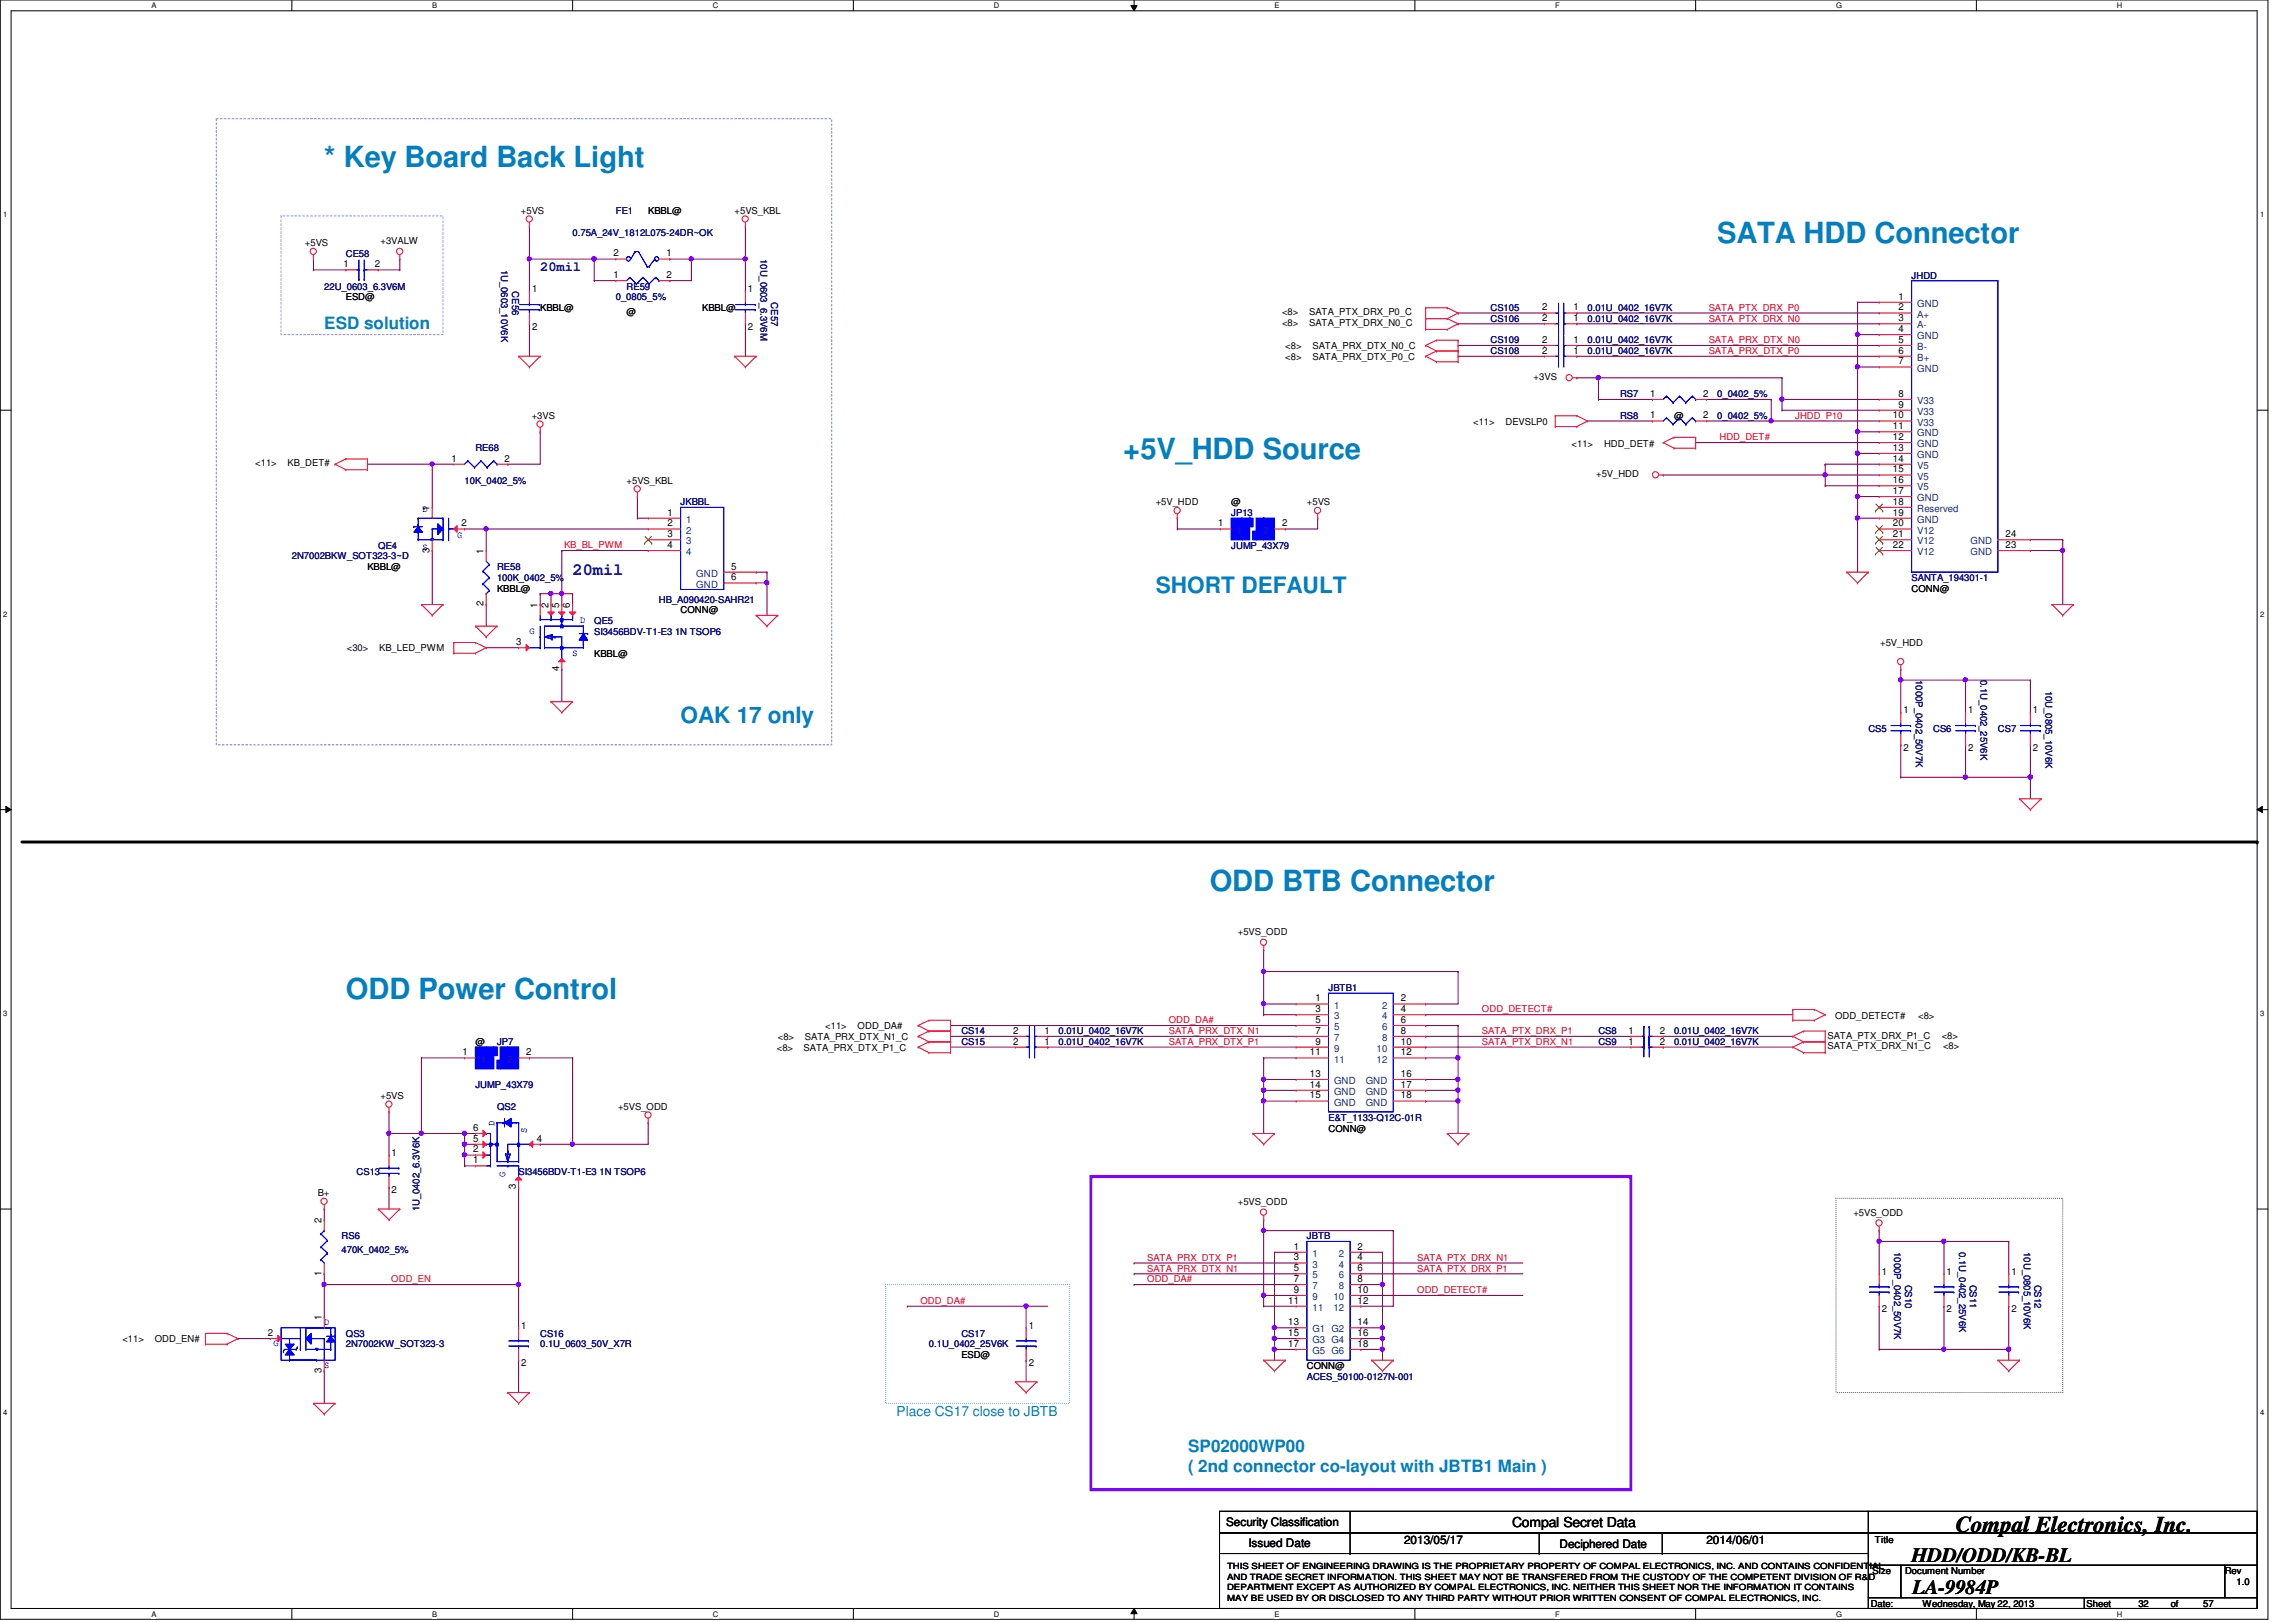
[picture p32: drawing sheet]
<svg xmlns="http://www.w3.org/2000/svg" width="297mm" height="210mm" viewBox="0 0 297 210" stroke-linecap="round" stroke-linejoin="round" font-family="sans-serif">
<defs><g id="words">
<g font-size="3.8" fill="#0080c0">
<text x="41.9" y="21.7">* Key Board Back Light</text>
<text x="222.2" y="31.5">SATA HDD Connector</text>
<text x="145.3" y="59.4">+5V_HDD Source</text>
<text x="156.5" y="115.3">ODD BTB Connector</text>
<text x="44.7" y="129.2">ODD Power Control</text>
</g>
<g font-size="2.9" fill="#0080c0">
<text x="149.5" y="76.8">SHORT DEFAULT</text>
<text x="88" y="93.5">OAK 17 only</text>
</g>
<text font-size="2.9" x="253" y="198.2">Compal Electronics, Inc.</text>
<g font-size="2.6">
<text x="247.3" y="202.1">HDD/ODD/KB-BL</text>
<text x="247.4" y="206.3">LA-9984P</text>
</g>
<g font-size="2.2" fill="#0080c0">
<text x="41.9" y="42.6">ESD solution</text>
<text x="153.7" y="187.9">SP02000WP00</text>
<text x="153.7" y="190.5">( 2nd connector co-layout with JBTB1 Main )</text>
</g>
<text font-size="2.2" fill="#000080" x="74.1" y="74.5">20mil</text>
<text font-size="1.8" fill="#000080" x="69.9" y="35.1">20mil</text>
<text font-size="1.8" fill="#0080c0" x="116" y="183.2">Place CS17 close to JBTB</text>
<text font-size="1.8" x="195.6" y="197.6">Compal Secret Data</text>
<g font-size="1.5">
<text x="158.6" y="197.5">Security Classification</text>
<text x="161.5" y="200.2">Issued Date</text>
<text x="181.6" y="199.8">2013/05/17</text>
<text x="201.8" y="200.3">Deciphered Date</text>
<text x="220.8" y="199.8">2014/06/01</text>
</g>
<g font-size="1.3">
<text x="44.4" y="34.6">1</text>
<text x="48.5" y="34.6">2</text>
<text x="79.4" y="36">1</text>
<text x="79.4" y="33.2">2</text>
<text x="86.2" y="36">2</text>
<text x="86.2" y="33.2">1</text>
<text x="68.8" y="37.8">1</text>
<text x="96.8" y="37.8">1</text>
<text x="199.5" y="41.6">2</text>
<text x="199.5" y="40.2">2</text>
<text x="203.6" y="41.6">1</text>
<text x="203.6" y="40.2">1</text>
<text x="245.6" y="38.8">1</text>
<text x="245.6" y="40.2">2</text>
<text x="245.6" y="41.6">3</text>
<text x="68.8" y="42.7">2</text>
<text x="96.8" y="42.7">2</text>
<text x="199.5" y="45.8">2</text>
<text x="199.5" y="44.4">2</text>
<text x="203.6" y="45.8">1</text>
<text x="203.6" y="44.4">1</text>
<text x="245.6" y="43">4</text>
<text x="245.6" y="44.4">5</text>
<text x="245.6" y="45.8">6</text>
<text x="245.6" y="47.2">7</text>
<text x="213.5" y="51.4">1</text>
<text x="220.3" y="51.4">2</text>
<text x="245.6" y="51.4">8</text>
<text x="245.6" y="52.7">9</text>
<text x="58.4" y="59.7">1</text>
<text x="65.3" y="59.7">2</text>
<text x="213.5" y="54.1">1</text>
<text x="220.3" y="54.1">2</text>
<text x="244.9" y="54.1">10</text>
<text x="244.9" y="55.5">11</text>
<text x="244.9" y="56.9">12</text>
<text x="244.9" y="58.3">13</text>
<text x="244.9" y="59.7">14</text>
<text x="244.9" y="61.1">15</text>
<text x="244.9" y="62.5">16</text>
<text x="244.9" y="63.9">17</text>
<text x="244.9" y="65.3">18</text>
<text x="55.6" y="71.5" transform="rotate(-90 55.6 71.5)">3</text>
<text x="55.6" y="66.1" transform="rotate(-90 55.6 66.1)">1</text>
<text x="59.7" y="68.1">2</text>
<text x="62.6" y="71.7" transform="rotate(-90 62.6 71.7)">1</text>
<text x="86.4" y="66.7">1</text>
<text x="86.4" y="68.1">2</text>
<text x="86.4" y="69.5">3</text>
<text x="86.4" y="70.9">4</text>
<text x="157.6" y="68.1">1</text>
<text x="165.9" y="68.1">2</text>
<text x="244.9" y="66.7">19</text>
<text x="244.9" y="68.1">20</text>
<text x="244.9" y="69.5">21</text>
<text x="244.9" y="70.9">22</text>
<text x="259.5" y="70.9">23</text>
<text x="259.5" y="69.5">24</text>
<text x="94.6" y="73.7">5</text>
<text x="94.6" y="75.1">6</text>
<text x="62.6" y="78.5" transform="rotate(-90 62.6 78.5)">2</text>
<text x="66.8" y="83.5">3</text>
<text x="69.6" y="78.7" transform="rotate(-90 69.6 78.7)">1</text>
<text x="70.9" y="78.7" transform="rotate(-90 70.9 78.7)">2</text>
<text x="72.3" y="78.7" transform="rotate(-90 72.3 78.7)">5</text>
<text x="73.7" y="78.7" transform="rotate(-90 73.7 78.7)">6</text>
<text x="72.3" y="86.9" transform="rotate(-90 72.3 86.9)">4</text>
<text x="246.2" y="92.3">1</text>
<text x="254.6" y="92.3">1</text>
<text x="263" y="92.3">1</text>
<text x="246.2" y="97.2">2</text>
<text x="254.6" y="97.2">2</text>
<text x="263" y="97.2">2</text>
<text x="170.2" y="129.6">1</text>
<text x="170.2" y="131">3</text>
<text x="181.2" y="129.6">2</text>
<text x="181.2" y="131">4</text>
<text x="59.8" y="136.6">1</text>
<text x="68.1" y="136.6">2</text>
<text x="131.1" y="135.2">2</text>
<text x="131.1" y="133.8">2</text>
<text x="135.1" y="135.2">1</text>
<text x="135.1" y="133.8">1</text>
<text x="169.5" y="136.6">11</text>
<text x="170.2" y="132.4">5</text>
<text x="170.2" y="133.8">7</text>
<text x="170.2" y="135.2">9</text>
<text x="181.2" y="132.4">6</text>
<text x="181.2" y="133.8">8</text>
<text x="181.2" y="135.2">10</text>
<text x="181.2" y="136.6">12</text>
<text x="210.7" y="135.2">1</text>
<text x="210.7" y="133.8">1</text>
<text x="214.8" y="135.2">2</text>
<text x="214.8" y="133.8">2</text>
<text x="169.5" y="139.4">13</text>
<text x="169.5" y="140.8">14</text>
<text x="169.5" y="142.2">15</text>
<text x="181.2" y="139.4">16</text>
<text x="181.2" y="140.8">17</text>
<text x="181.2" y="142.2">18</text>
<text x="50.7" y="149.6">1</text>
<text x="61.2" y="146.3">6</text>
<text x="61.2" y="149.1">2</text>
<text x="61.2" y="147.7">5</text>
<text x="69.5" y="147.7">4</text>
<text x="50.7" y="154.4">2</text>
<text x="61.2" y="150.5">1</text>
<text x="66.8" y="153.9" transform="rotate(-90 66.8 153.9)">3</text>
<text x="41.6" y="158.3" transform="rotate(-90 41.6 158.3)">2</text>
<text x="167.4" y="161.7">1</text>
<text x="175.6" y="161.7">2</text>
<text x="41.6" y="165.1" transform="rotate(-90 41.6 165.1)">1</text>
<text x="167.4" y="163.1">3</text>
<text x="167.4" y="164.5">5</text>
<text x="167.4" y="165.9">7</text>
<text x="167.4" y="167.3">9</text>
<text x="175.6" y="163.1">4</text>
<text x="175.6" y="164.5">6</text>
<text x="175.6" y="165.9">8</text>
<text x="175.6" y="167.3">10</text>
<text x="243.5" y="165">1</text>
<text x="251.8" y="165">1</text>
<text x="260.2" y="165">1</text>
<text x="34.7" y="172.9">2</text>
<text x="41.6" y="170.9" transform="rotate(-90 41.6 170.9)">1</text>
<text x="67.4" y="172">1</text>
<text x="133.1" y="172">1</text>
<text x="166.7" y="168.7">11</text>
<text x="166.7" y="171.5">13</text>
<text x="166.7" y="172.9">15</text>
<text x="175.6" y="168.7">12</text>
<text x="175.6" y="171.5">14</text>
<text x="175.6" y="172.9">16</text>
<text x="243.5" y="169.8">2</text>
<text x="251.8" y="169.8">2</text>
<text x="260.2" y="169.8">2</text>
<text x="41.6" y="177.7" transform="rotate(-90 41.6 177.7)">3</text>
<text x="67.4" y="176.8">2</text>
<text x="133.1" y="176.8">2</text>
<text x="166.7" y="174.3">17</text>
<text x="175.6" y="174.3">18</text>
</g>
<g font-size="1.3" fill="#004080">
<text x="248" y="39.7">GND</text>
<text x="248" y="41.1">A+</text>
<text x="248" y="42.5">A-</text>
<text x="248" y="43.9">GND</text>
<text x="248" y="45.3">B-</text>
<text x="248" y="46.7">B+</text>
<text x="248" y="48.1">GND</text>
<text x="248" y="52.3">V33</text>
<text x="248" y="53.7">V33</text>
<text x="248" y="55.1">V33</text>
<text x="248" y="56.5">GND</text>
<text x="248" y="57.9">GND</text>
<text x="248" y="59.3">GND</text>
<text x="248" y="60.7">V5</text>
<text x="248" y="62.1">V5</text>
<text x="248" y="63.5">V5</text>
<text x="248" y="64.9">GND</text>
<text x="88.8" y="67.6">1</text>
<text x="88.8" y="69">2</text>
<text x="88.8" y="70.4">3</text>
<text x="88.8" y="71.8">4</text>
<text x="160" y="69">1</text>
<text x="163.4" y="69">2</text>
<text x="248" y="66.3">Reserved</text>
<text x="248" y="67.6">GND</text>
<text x="248" y="69">V12</text>
<text x="248" y="70.4">V12</text>
<text x="248" y="71.8">V12</text>
<text x="254.9" y="71.8">GND</text>
<text x="254.9" y="70.4">GND</text>
<text x="90.1" y="74.6">GND</text>
<text x="90.1" y="76">GND</text>
<text x="172.6" y="130.5">1</text>
<text x="172.6" y="131.9">3</text>
<text x="178.8" y="130.5">2</text>
<text x="178.8" y="131.9">4</text>
<text x="62.2" y="137.5">1</text>
<text x="65.7" y="137.5">2</text>
<text x="172.6" y="133.3">5</text>
<text x="172.6" y="134.7">7</text>
<text x="172.6" y="136.1">9</text>
<text x="172.6" y="137.5">11</text>
<text x="178.1" y="136.1">10</text>
<text x="178.1" y="137.5">12</text>
<text x="178.8" y="133.3">6</text>
<text x="178.8" y="134.7">8</text>
<text x="172.6" y="140.3">GND</text>
<text x="172.6" y="141.7">GND</text>
<text x="172.6" y="143.1">GND</text>
<text x="176.7" y="140.3">GND</text>
<text x="176.7" y="141.7">GND</text>
<text x="176.7" y="143.1">GND</text>
<text x="169.8" y="162.6">1</text>
<text x="169.8" y="164">3</text>
<text x="169.8" y="165.4">5</text>
<text x="169.8" y="166.8">7</text>
<text x="173.2" y="162.6">2</text>
<text x="173.2" y="164">4</text>
<text x="173.2" y="165.4">6</text>
<text x="173.2" y="166.8">8</text>
<text x="169.8" y="168.2">9</text>
<text x="169.8" y="169.6">11</text>
<text x="169.8" y="172.4">G1 G2</text>
<text x="169.8" y="173.8">G3 G4</text>
<text x="172.5" y="168.2">10</text>
<text x="172.5" y="169.6">12</text>
<text x="169.8" y="175.2">G5 G6</text>
</g>
<g font-size="1.2">
<text x="67.4" y="27.7">+5VS</text>
<text x="83.9" y="27.7">KBBL@</text>
<text x="95" y="27.7">+5VS_KBL</text>
<text x="39.5" y="31.9">+5VS</text>
<text x="49.2" y="31.6">+3VALW</text>
<text x="44.7" y="38.9">ESD@</text>
<text x="69.9" y="40.3">KBBL@</text>
<text x="81.1" y="40.8">@</text>
<text x="90.8" y="40.3">KBBL@</text>
<text x="165.9" y="40.8">&lt;8&gt;</text>
<text x="169.4" y="40.8">SATA_PTX_DRX_P0_C</text>
<text x="165.9" y="42.2">&lt;8&gt;</text>
<text x="166.3" y="46.6">&lt;8&gt;</text>
<text x="166.3" y="45.2">&lt;8&gt;</text>
<text x="169.4" y="42.2">SATA_PTX_DRX_N0_C</text>
<text x="169.8" y="46.6">SATA_PRX_DTX_P0_C</text>
<text x="169.8" y="45.2">SATA_PRX_DTX_N0_C</text>
<text x="198.4" y="49.2">+3VS</text>
<text x="68.8" y="54.2">+3VS</text>
<text x="190.6" y="54.9">&lt;11&gt;</text>
<text x="194.8" y="54.9">DEVSLP0</text>
<text x="203.3" y="57.9">&lt;11&gt;</text>
<text x="207.5" y="57.9">HDD_DET#</text>
<text x="216.6" y="54.2">@</text>
<text x="33" y="60.4">&lt;11&gt;</text>
<text x="37.2" y="60.4">KB_DET#</text>
<text x="81.1" y="62.6">+5VS_KBL</text>
<text x="149.5" y="65.4">+5V_HDD</text>
<text x="159.3" y="65.4">@</text>
<text x="169.1" y="65.4">+5VS</text>
<text x="206.5" y="61.8">+5V_HDD</text>
<text x="47.5" y="73.8">KBBL@</text>
<text x="64.3" y="76.6">KBBL@</text>
<text x="247.3" y="76.6">CONN@</text>
<text x="88" y="79.4">CONN@</text>
<text x="243.2" y="83.6">+5V_HDD</text>
<text x="44.9" y="84.3">&lt;30&gt;</text>
<text x="49.1" y="84.3">KB_LED_PWM</text>
<text x="76.9" y="85">KBBL@</text>
<text x="160.1" y="121">+5VS_ODD</text>
<text x="237.4" y="131.9">ODD_DETECT#</text>
<text x="248.2" y="131.9">&lt;8&gt;</text>
<text x="61.5" y="135.3">@</text>
<text x="100.5" y="136">&lt;8&gt;</text>
<text x="100.6" y="134.6">&lt;8&gt;</text>
<text x="104" y="136">SATA_PRX_DTX_P1_C</text>
<text x="104.1" y="134.6">SATA_PRX_DTX_N1_C</text>
<text x="106.8" y="133.2">&lt;11&gt;</text>
<text x="111" y="133.2">ODD_DA#</text>
<text x="236.4" y="135.8">SATA_PTX_DRX_N1_C</text>
<text x="236.4" y="134.4">SATA_PTX_DRX_P1_C</text>
<text x="251.2" y="134.4">&lt;8&gt;</text>
<text x="251.4" y="135.8">&lt;8&gt;</text>
<text x="49.2" y="142.2">+5VS</text>
<text x="80" y="143.6">+5VS_ODD</text>
<text x="171.9" y="146.4">CONN@</text>
<text x="41.1" y="154.8">B+</text>
<text x="160.1" y="155.9">+5VS_ODD</text>
<text x="239.8" y="157.3">+5VS_ODD</text>
<text x="15.8" y="173.7">&lt;11&gt;</text>
<text x="20" y="173.7">ODD_EN#</text>
<text x="124.4" y="175.8">ESD@</text>
<text x="169.1" y="177.2">CONN@</text>
<text x="242.3" y="203.7">Size</text>
<text x="242.6" y="199.6">Title</text>
<text x="246.5" y="203.7">Document Number</text>
<text x="287.8" y="203.7">Rev</text>
<text x="242" y="207.9">Date:</text>
<text x="248.7" y="207.9">Wednesday, May 22, 2013</text>
<text x="270" y="207.9">Sheet</text>
<text x="276.6" y="207.9">32</text>
<text x="280.8" y="207.9">of</text>
<text x="285" y="207.9">57</text>
<text x="289.3" y="205.1">1.0</text>
</g>
<g font-size="1.2" fill="#000080">
<text x="79.7" y="27.7">FE1</text>
<text x="44.7" y="33.3">CE58</text>
<text x="64.9" y="34.9" transform="rotate(90 64.9 34.9)">1U_0603_10V6K</text>
<text x="74.1" y="30.5">0.75A_24V_1812L075-24DR~OK</text>
<text x="98.4" y="33.5" transform="rotate(90 98.4 33.5)">10U_0603_6.3V6M</text>
<text x="41.9" y="37.5">22U_0603_6.3V6M</text>
<text x="66.2" y="37.7" transform="rotate(90 66.2 37.7)">CE56</text>
<text x="79.7" y="38.9">0_0805_5%</text>
<text x="81.1" y="37.5">RE59</text>
<text x="99.8" y="39.1" transform="rotate(90 99.8 39.1)">CE57</text>
<text x="192.8" y="41.7">CS106</text>
<text x="192.8" y="40.3">CS105</text>
<text x="205.4" y="41.7">0.01U_0402_16V7K</text>
<text x="205.4" y="40.3">0.01U_0402_16V7K</text>
<text x="247.3" y="36.1">JHDD</text>
<text x="192.8" y="45.8">CS108</text>
<text x="192.8" y="44.4">CS109</text>
<text x="205.4" y="45.8">0.01U_0402_16V7K</text>
<text x="205.4" y="44.4">0.01U_0402_16V7K</text>
<text x="209.6" y="51.4">RS7</text>
<text x="222.2" y="51.4">0_0402_5%</text>
<text x="61.5" y="58.4">RE68</text>
<text x="209.6" y="54.2">RS8</text>
<text x="222.2" y="54.2">0_0402_5%</text>
<text x="60.1" y="62.6">10K_0402_5%</text>
<text x="88" y="65.4">JKBBL</text>
<text x="48.9" y="71">QE4</text>
<text x="159.3" y="66.8">JP13</text>
<text x="159.3" y="71">JUMP_43X79</text>
<text x="37.8" y="72.4">2N7002BKW_SOT323-3~D</text>
<text x="64.3" y="73.8">RE58</text>
<text x="64.3" y="75.2">100K_0402_5%</text>
<text x="85.3" y="78">HB_A090420-SAHR21</text>
<text x="247.3" y="75.2">SANTA_194301-1</text>
<text x="76.9" y="80.8">QE5</text>
<text x="76.9" y="82.2">SI3456BDV-T1-E3 1N TSOP6</text>
<text x="247.9" y="88" transform="rotate(90 247.9 88)">1000P_0402_50V7K</text>
<text x="256.2" y="88" transform="rotate(90 256.2 88)">0.1U_0402_25V6K</text>
<text x="264.6" y="89.4" transform="rotate(90 264.6 89.4)">10U_0805_10V6K</text>
<text x="241.7" y="94.7">CS5</text>
<text x="250.1" y="94.7">CS6</text>
<text x="258.5" y="94.7">CS7</text>
<text x="171.9" y="128.3">JBTB1</text>
<text x="64.3" y="135.3">JP7</text>
<text x="124.4" y="135.3">CS15</text>
<text x="124.4" y="133.9">CS14</text>
<text x="136.9" y="135.3">0.01U_0402_16V7K</text>
<text x="136.9" y="133.9">0.01U_0402_16V7K</text>
<text x="206.8" y="135.3">CS9</text>
<text x="206.8" y="133.9">CS8</text>
<text x="216.6" y="135.3">0.01U_0402_16V7K</text>
<text x="216.6" y="133.9">0.01U_0402_16V7K</text>
<text x="61.5" y="140.8">JUMP_43X79</text>
<text x="64.3" y="143.6">QS2</text>
<text x="171.9" y="145">E&amp;T_1133-Q12C-01R</text>
<text x="46.1" y="152">CS13</text>
<text x="67.1" y="152">SI3456BDV-T1-E3 1N TSOP6</text>
<text x="44.2" y="160.4">RS6</text>
<text x="54.3" y="156.8" transform="rotate(-90 54.3 156.8)">1U_0402_6.3V6K</text>
<text x="169.1" y="160.4">JBTB</text>
<text x="44.2" y="162.1">470K_0402_5%</text>
<text x="245.1" y="162.1" transform="rotate(90 245.1 162.1)">1000P_0402_50V7K</text>
<text x="246.5" y="166.2" transform="rotate(90 246.5 166.2)">CS10</text>
<text x="253.4" y="162.1" transform="rotate(90 253.4 162.1)">0.1U_0402_25V6K</text>
<text x="254.8" y="166.2" transform="rotate(90 254.8 166.2)">CS11</text>
<text x="261.8" y="162.1" transform="rotate(90 261.8 162.1)">10U_0805_10V6K</text>
<text x="263.2" y="166.2" transform="rotate(90 263.2 166.2)">CS12</text>
<text x="44.7" y="173">QS3</text>
<text x="69.9" y="173">CS16</text>
<text x="124.4" y="173">CS17</text>
<text x="44.7" y="174.4">2N7002KW_SOT323-3</text>
<text x="69.9" y="174.4">0.1U_0603_50V_X7R</text>
<text x="120.2" y="174.4">0.1U_0402_25V6K</text>
<text x="169.1" y="178.6">ACES_50100-0127N-001</text>
</g>
<g font-size="1.2" fill="#f00">
<text x="221.1" y="40.2">SATA_PTX_DRX_P0</text>
<text x="221.1" y="41.6">SATA_PTX_DRX_N0</text>
<text x="221.1" y="45.8">SATA_PRX_DTX_P0</text>
<text x="221.1" y="44.4">SATA_PRX_DTX_N0</text>
<text x="222.5" y="57">HDD_DET#</text>
<text x="232.2" y="54.2">JHDD_P10</text>
<text x="73" y="71">KB_BL_PWM</text>
<text x="191.7" y="131">ODD_DETECT#</text>
<text x="151.2" y="133.8">SATA_PRX_DTX_N1</text>
<text x="151.2" y="135.2">SATA_PRX_DTX_P1</text>
<text x="151.2" y="132.4">ODD_DA#</text>
<text x="191.7" y="133.8">SATA_PTX_DRX_P1</text>
<text x="191.7" y="135.2">SATA_PTX_DRX_N1</text>
<text x="50.6" y="165.9">ODD_EN</text>
<text x="148.4" y="163.2">SATA_PRX_DTX_P1</text>
<text x="148.4" y="165.9">ODD_DA#</text>
<text x="148.4" y="164.5">SATA_PRX_DTX_N1</text>
<text x="183.3" y="167.3">ODD_DETECT#</text>
<text x="183.3" y="163.2">SATA_PTX_DRX_N1</text>
<text x="183.3" y="164.5">SATA_PTX_DRX_P1</text>
<text x="119.1" y="168.7">ODD_DA#</text>
</g>
<g font-size="1.2" fill="#00f">
<text x="54.6" y="66.3">D</text>
<text x="54.6" y="71.2">S</text>
<text x="59.1" y="69.6">G</text>
<text x="68.5" y="82">G</text>
<text x="75.1" y="80.6">D</text>
<text x="74.1" y="84.8">S</text>
<text x="64" y="145.7" transform="rotate(-90 64 145.7)">D</text>
<text x="68.2" y="146.7" transform="rotate(-90 68.2 146.7)">S</text>
<text x="65.4" y="152.3" transform="rotate(-90 65.4 152.3)">G</text>
<text x="41.9" y="171.4">D</text>
<text x="35.4" y="174.2">G</text>
<text x="41.9" y="177">S</text>
</g>
<g font-size="1.1">
<text x="158.7" y="203.1">THIS SHEET OF ENGINEERING DRAWING IS THE PROPRIETARY PROPERTY OF COMPAL ELECTRONICS, INC. AND CONTAINS CONFIDENTIAL</text>
<text x="158.7" y="204.4">AND TRADE SECRET INFORMATION. THIS SHEET MAY NOT BE TRANSFERED FROM THE CUSTODY OF THE COMPETENT DIVISION OF R&amp;D</text>
<text x="158.7" y="205.8">DEPARTMENT EXCEPT AS AUTHORIZED BY COMPAL ELECTRONICS, INC. NEITHER THIS SHEET NOR THE INFORMATION IT CONTAINS</text>
<text x="158.7" y="207.1">MAY BE USED BY OR DISCLOSED TO ANY THIRD PARTY WITHOUT PRIOR WRITTEN CONSENT OF COMPAL ELECTRONICS, INC.</text>
</g>
<g font-size="1">
<text x="19.6" y="1.1">A</text>
<text x="55.9" y="1.1">B</text>
<text x="92.2" y="1.1">C</text>
<text x="128.6" y="1.1">D</text>
<text x="164.9" y="1.1">E</text>
<text x="201.2" y="1.1">F</text>
<text x="237.5" y="1.1">G</text>
<text x="273.9" y="1.1">H</text>
<text x=".4" y="28.1">1</text>
<text x="292.4" y="28.1">1</text>
<text x=".4" y="79.8">2</text>
<text x="292.4" y="79.8">2</text>
<text x=".4" y="131.5">3</text>
<text x="292.4" y="131.5">3</text>
<text x=".4" y="183.2">4</text>
<text x="292.4" y="183.2">4</text>
<text x="19.6" y="209.2">A</text>
<text x="55.9" y="209.2">B</text>
<text x="92.2" y="209.2">C</text>
<text x="128.6" y="209.2">D</text>
<text x="164.9" y="209.2">E</text>
<text x="201.2" y="209.2">F</text>
<text x="237.5" y="209.2">G</text>
<text x="273.9" y="209.2">H</text>
</g>
</g></defs>
<path d="M0 0h293.4v209.5h-293.4zM1.4 1.4h290.6v206.8h-290.6z" fill="none" stroke="#000" stroke-width=".13"/>
<g fill="#fff">
<path d="M19.6 .2h.6v1.1h-.6z"/>
<path d="M19.6 208.3h.6v1.1h-.6z"/>
</g>
<path d="M37.8 0v1.4M37.8 208.2v1.3" fill="none" stroke="#000" stroke-width=".13"/>
<g fill="#fff">
<path d="M55.9 .2h.7v1.1h-.7z"/>
<path d="M55.9 208.3h.7v1.1h-.7z"/>
</g>
<path d="M74.1 0v1.4M74.1 208.2v1.3" fill="none" stroke="#000" stroke-width=".13"/>
<g fill="#fff">
<path d="M92.2 .2h.8v1.1h-.8z"/>
<path d="M92.2 208.3h.8v1.1h-.8z"/>
</g>
<path d="M110.4 0v1.4M110.4 208.2v1.3" fill="none" stroke="#000" stroke-width=".13"/>
<g fill="#fff">
<path d="M128.6 .2h.7v1.1h-.7z"/>
<path d="M128.6 208.3h.7v1.1h-.7z"/>
</g>
<path d="M146.3 .7h.8l-.4 .7zM146.7 0v1.4M146.7 208.2l.4 .6h-.8zM146.7 208.2v1.3" fill="none" stroke="#000" stroke-width=".13"/>
<path d="M146.3 .7h.8l-.4 .7zM146.7 208.2l.4 .6h-.8z" fill="#000"/>
<g fill="#fff">
<path d="M164.9 .2h.6v1.1h-.6z"/>
<path d="M164.9 208.3h.6v1.1h-.6z"/>
</g>
<path d="M183 0v1.4M183 208.2v1.3" fill="none" stroke="#000" stroke-width=".13"/>
<g fill="#fff">
<path d="M201.2 .2h.6v1.1h-.6z"/>
<path d="M201.2 208.3h.6v1.1h-.6z"/>
</g>
<path d="M219.4 0v1.4M219.4 208.2v1.3" fill="none" stroke="#000" stroke-width=".13"/>
<g fill="#fff">
<path d="M237.5 .2h.8v1.1h-.8z"/>
<path d="M237.5 208.3h.8v1.1h-.8z"/>
</g>
<path d="M255.7 0v1.4M255.7 208.2v1.3" fill="none" stroke="#000" stroke-width=".13"/>
<g fill="#fff">
<path d="M273.9 .2h.7v1.1h-.7z"/>
<path d="M273.9 208.3h.7v1.1h-.7z"/>
<path d="M.4 27.2h.6v1.1h-.6z"/>
<path d="M292.4 27.2h.5v1.1h-.5z"/>
<path d="M.4 78.9h.6v1.1h-.6z"/>
<path d="M292.4 78.9h.5v1.1h-.5z"/>
</g>
<path d="M0 53.1h1.4M292 53.1h1.4" fill="none" stroke="#000" stroke-width=".13"/>
<g fill="#fff">
<path d="M.4 130.6h.6v1.1h-.6z"/>
<path d="M292.4 130.6h.5v1.1h-.5z"/>
</g>
<path d="M0 104.8h1.4M.8 104.4l.6 .4-.6 .4zM292 104.8l.7-.4v.8zM292 104.8h1.4" fill="none" stroke="#000" stroke-width=".13"/>
<path d="M.8 104.4l.6 .4-.6 .4zM292 104.8l.7-.4v.8z" fill="#000"/>
<g fill="#fff">
<path d="M.4 182.3h.6v1.1h-.6z"/>
<path d="M292.4 182.3h.5v1.1h-.5z"/>
</g>
<path d="M0 156.5h1.4M292 156.5h1.4" fill="none" stroke="#000" stroke-width=".13"/>
<path d="M2.8 109h289.2" fill="none" stroke="#000" stroke-width=".38"/>
<circle cx="292" cy="109" r=".19" fill="#000"/>
<path d="M28 15.4h79.6v81h-79.6zM36.4 27.9h20.9v15.4h-20.9z" fill="none" stroke="#8080ff" stroke-width=".13" stroke-dasharray=".3 .3"/>
<path d="M237.5 155.1h29.4v25.1h-29.4z" fill="none" stroke="#000" stroke-width=".13" stroke-dasharray="0 .3"/>
<path d="M141.1 152.3h69.9v40.5h-69.9z" fill="none" stroke="#8000ff" stroke-width=".38"/>
<path d="M114.6 166.2h23.7v15.4h-23.7z" fill="none" stroke="#0080ff" stroke-width=".13" stroke-dasharray="0 .3"/>
<path d="M54.5 136.9h.1M54.5 136.9h5.6M54.5 136.9v9.8" fill="none" stroke="#800040" stroke-width=".13"/>
<circle cx="54.5" cy="146.7" r=".29" fill="#f0f"/>
<circle cx="54.5" cy="146.7" r=".29" fill="none" stroke="#f0f" stroke-width=".13"/>
<path d="M68.5 136.9h.1M68.5 136.9h5.6M74.1 136.9h.1M74.1 136.9v11.2h-4.2M50.3 146.7h.1M50.3 146.7h4.2M69.9 148.1h.1" fill="none" stroke="#800040" stroke-width=".13"/>
<circle cx="50.3" cy="146.7" r=".29" fill="#f0f"/>
<circle cx="50.3" cy="146.7" r=".29" fill="none" stroke="#f0f" stroke-width=".13"/>
<path d="M74.1 148.1h.1M83.9 145.3h.1M83.9 145.3v2.8h-9.8M67.1 166.2h.1M67.1 176h.1M67.1 166.2v5.6M67.1 176v4.2" fill="none" stroke="#800040" stroke-width=".13"/>
<circle cx="74" cy="148.1" r=".29" fill="#f0f"/>
<circle cx="74" cy="148.1" r=".29" fill="none" stroke="#f0f" stroke-width=".13"/>
<path d="M50.3 153.7h.1M50.3 143.9h.1M50.3 143.9v2.8M50.3 153.7v2.8M54.5 146.7h.1M54.5 146.7h5.6M60.1 149.5h.1M60.1 149.5v1.4M60.1 149.5h1.4M41.9 164.8h.1M41.9 164.8v1.4" fill="none" stroke="#800040" stroke-width=".13"/>
<circle cx="60.1" cy="149.5" r=".29" fill="#f0f"/>
<circle cx="60.1" cy="149.5" r=".29" fill="none" stroke="#f0f" stroke-width=".13"/>
<path d="M60.1 146.7h.1M60.1 146.7h1.4" fill="none" stroke="#800040" stroke-width=".13"/>
<circle cx="60.1" cy="146.7" r=".29" fill="#f0f"/>
<circle cx="60.1" cy="146.7" r=".29" fill="none" stroke="#f0f" stroke-width=".13"/>
<path d="M60.1 148.1h.1M60.1 148.1v1.4M60.1 148.1h1.4" fill="none" stroke="#800040" stroke-width=".13"/>
<circle cx="60.1" cy="148.1" r=".29" fill="#f0f"/>
<circle cx="60.1" cy="148.1" r=".29" fill="none" stroke="#f0f" stroke-width=".13"/>
<path d="M41.9 156.5h.1M41.9 156.5v1.4M60.1 150.9h.1M60.1 146.7h.1M60.1 150.9h1.4M60.1 146.7v1.4M41.9 166.2h.1M41.9 166.2v4.2" fill="none" stroke="#800040" stroke-width=".13"/>
<circle cx="41.9" cy="166.2" r=".29" fill="#f0f"/>
<circle cx="41.9" cy="166.2" r=".29" fill="none" stroke="#f0f" stroke-width=".13"/>
<path d="M67.1 153.7h.1M67.1 153.7v12.5" fill="none" stroke="#800040" stroke-width=".13"/>
<circle cx="67.1" cy="166.2" r=".29" fill="#f0f"/>
<circle cx="67.1" cy="166.2" r=".29" fill="none" stroke="#f0f" stroke-width=".13"/>
<g fill="none" stroke="#800040" stroke-width=".13">
<path d="M188.6 46.1h.1M188.6 44.7h.1M188.6 40.5h.1M188.6 46.1h11.2M188.6 44.7h11.2M188.6 40.5h11.2M204 46.1h.1M204 44.7h.1M204 40.5h.1M204 46.1h39.1M204 44.7h39.1M204 40.5h39.1"/>
<path d="M219.4 57.3h.1M219.4 57.3h23.7M236.1 60.1h.1M236.1 61.5h.1M236.1 62.9h.1M236.1 60.1v2.8M236.1 62.9h7M236.1 60.1h7M236.1 61.5h7M50.3 146.7h.1M50.3 146.7v2.8M41.9 166.2h.1"/>
<path d="M41.9 166.2h25.2"/>
</g>
<circle cx="236.1" cy="61.4" r=".29" fill="#f0f"/>
<circle cx="236.1" cy="61.4" r=".29" fill="none" stroke="#f0f" stroke-width=".13"/>
<path d="M240.3 39.1h.1M240.3 39.1h2.8M240.3 47.5h.1M240.3 47.5v8.4" fill="none" stroke="#800040" stroke-width=".13"/>
<circle cx="240.3" cy="47.5" r=".29" fill="#f0f"/>
<circle cx="240.3" cy="47.5" r=".29" fill="none" stroke="#f0f" stroke-width=".13"/>
<path d="M215.2 61.5h.1M215.2 61.5h20.9M240.3 67.1h.1M240.3 64.3h.1M240.3 67.1h2.8M240.3 64.3v2.8" fill="none" stroke="#800040" stroke-width=".13"/>
<circle cx="240.3" cy="64.2" r=".29" fill="#f0f"/>
<circle cx="240.3" cy="64.2" r=".29" fill="none" stroke="#f0f" stroke-width=".13"/>
<path d="M240.3 58.7h.1M240.3 58.7v5.6M240.3 64.3h.1M240.3 64.3h2.8" fill="none" stroke="#800040" stroke-width=".13"/>
<circle cx="240.3" cy="58.6" r=".29" fill="#f0f"/>
<circle cx="240.3" cy="58.6" r=".29" fill="none" stroke="#f0f" stroke-width=".13"/>
<path d="M240.3 58.7h.1M240.3 55.9h.1M240.3 58.7h2.8M240.3 55.9v2.8" fill="none" stroke="#800040" stroke-width=".13"/>
<circle cx="240.3" cy="55.9" r=".29" fill="#f0f"/>
<circle cx="240.3" cy="55.9" r=".29" fill="none" stroke="#f0f" stroke-width=".13"/>
<path d="M240.3 55.9h.1M240.3 47.5h.1M240.3 43.3h.1M240.3 55.9h2.8M240.3 47.5h2.8M240.3 43.3v4.2" fill="none" stroke="#800040" stroke-width=".13"/>
<circle cx="240.3" cy="43.3" r=".29" fill="#f0f"/>
<circle cx="240.3" cy="43.3" r=".29" fill="none" stroke="#f0f" stroke-width=".13"/>
<path d="M262.7 100.6h.1M262.7 100.6v2.8" fill="none" stroke="#800040" stroke-width=".13"/>
<circle cx="262.6" cy="100.6" r=".29" fill="#f0f"/>
<circle cx="262.6" cy="100.6" r=".29" fill="none" stroke="#f0f" stroke-width=".13"/>
<path d="M245.9 96.4h.1M245.9 86.6h.1M245.9 88h.1M245.9 86.6v5.6M245.9 96.4v4.2M254.3 96.4h.1M254.3 88h.1M254.3 88v4.2M254.3 96.4v4.2M254.3 88h8.4" fill="none" stroke="#800040" stroke-width=".13"/>
<circle cx="254.3" cy="88" r=".29" fill="#f0f"/>
<circle cx="254.3" cy="88" r=".29" fill="none" stroke="#f0f" stroke-width=".13"/>
<path d="M240.3 39.1h.1M240.3 39.1v4.2M240.3 43.3h.1M240.3 43.3h2.8M262.7 88h.1M262.7 88v4.2M254.3 100.6h.1M254.3 100.6h8.4" fill="none" stroke="#800040" stroke-width=".13"/>
<circle cx="254.3" cy="100.6" r=".29" fill="#f0f"/>
<circle cx="254.3" cy="100.6" r=".29" fill="none" stroke="#f0f" stroke-width=".13"/>
<path d="M245.9 88h.1M245.9 88h8.4M245.9 100.6h.1M245.9 100.6h8.4" fill="none" stroke="#800040" stroke-width=".13"/>
<circle cx="245.9" cy="88" r=".29" fill="#f0f"/>
<circle cx="245.9" cy="88" r=".29" fill="none" stroke="#f0f" stroke-width=".13"/>
<path d="M262.7 96.4h.1M262.7 96.4v4.2" fill="none" stroke="#800040" stroke-width=".13"/>
<circle cx="262.6" cy="100.6" r=".29" fill="#f0f"/>
<circle cx="262.6" cy="100.6" r=".29" fill="none" stroke="#f0f" stroke-width=".13"/>
<path d="M152.3 67.1h.1M152.3 68.5h.1M152.3 67.1v1.4M152.3 68.5h5.6M166.3 68.5h.1M170.5 67.1h.1M170.5 67.1v1.4h-4.2M240.3 67.1h.1M240.3 67.1v6.9" fill="none" stroke="#800040" stroke-width=".13"/>
<circle cx="240.3" cy="67" r=".29" fill="#f0f"/>
<circle cx="240.3" cy="67" r=".29" fill="none" stroke="#f0f" stroke-width=".13"/>
<path d="M230.5 51.7h.1M230.5 53.1h.1M230.5 51.7v1.4M230.5 53.1h12.6M230.5 51.7h12.6" fill="none" stroke="#800040" stroke-width=".13"/>
<circle cx="230.5" cy="51.7" r=".29" fill="#f0f"/>
<circle cx="230.5" cy="51.7" r=".29" fill="none" stroke="#f0f" stroke-width=".13"/>
<path d="M188.6 41.9h.1M188.6 41.9h11.2M204 41.9h.1M204 41.9h39.1M55.9 60.1h.1M55.9 60.1h2.8" fill="none" stroke="#800040" stroke-width=".13"/>
<circle cx="55.9" cy="60" r=".29" fill="#f0f"/>
<circle cx="55.9" cy="60" r=".29" fill="none" stroke="#f0f" stroke-width=".13"/>
<g fill="none" stroke="#800040" stroke-width=".13">
<path d="M69.9 55.9h.1M69.9 55.9v4.2h-4.2M47.5 60.1h.1M47.5 60.1h8.4M55.9 71.2h.1M55.9 60.1h.1M55.9 60.1v5.6M55.9 71.2v7M60.1 68.5h.1M60.1 68.5h23.8M62.9 68.5h.1M62.9 68.5v2.7"/>
<path d="M65.7 60.1h.1M69.9 76.8h.1M69.9 76.8h1.4M72.7 71.2h.1M72.7 76.8h.1M72.7 71.2h11.2M72.7 76.8h1.4M74.1 76.8h.1M74.1 76.8v1.4M82.5 67.1h.1M82.5 67.1h1.4"/>
</g>
<circle cx="62.9" cy="68.4" r=".29" fill="#f0f"/>
<circle cx="62.9" cy="68.4" r=".29" fill="none" stroke="#f0f" stroke-width=".13"/>
<path d="M62.9 78.2h.1M62.9 78.2v2.8M69.9 76.8h.1M69.9 76.8v1.4M71.3 76.8h.1M71.3 76.8h1.4M72.7 71.2h.1M72.7 76.8h.1M72.7 71.2v7M82.5 64.3h.1M82.5 64.3v2.8" fill="none" stroke="#800040" stroke-width=".13"/>
<circle cx="72.7" cy="76.8" r=".29" fill="#f0f"/>
<circle cx="72.7" cy="76.8" r=".29" fill="none" stroke="#f0f" stroke-width=".13"/>
<path d="M71.3 76.8h.1M71.3 76.8v1.4" fill="none" stroke="#800040" stroke-width=".13"/>
<circle cx="71.3" cy="76.8" r=".29" fill="#f0f"/>
<circle cx="71.3" cy="76.8" r=".29" fill="none" stroke="#f0f" stroke-width=".13"/>
<path d="M99.2 74h.1M99.2 75.4h.1M99.2 74v5.6M62.9 83.8h.1M62.9 83.8h4.2M72.7 86.6h.1M72.7 86.6v4.2" fill="none" stroke="#800040" stroke-width=".13"/>
<circle cx="99.2" cy="75.4" r=".29" fill="#f0f"/>
<circle cx="99.2" cy="75.4" r=".29" fill="none" stroke="#f0f" stroke-width=".13"/>
<path d="M97.8 74h.1M97.8 75.4h.1M97.8 74h1.4M97.8 75.4h1.4M163.5 141.1h.1M163.5 142.5h.1M163.5 141.1v1.4M163.5 142.5h4.2" fill="none" stroke="#800040" stroke-width=".13"/>
<circle cx="163.5" cy="142.5" r=".29" fill="#f0f"/>
<circle cx="163.5" cy="142.5" r=".29" fill="none" stroke="#f0f" stroke-width=".13"/>
<g fill="none" stroke="#800040" stroke-width=".13">
<path d="M135.5 134.1h.1M135.5 134.1h32.2M163.5 136.9h.1M163.5 139.7h.1M163.5 122.9h.1M163.5 125.7h.1M163.5 122.9v2.8M163.5 136.9v2.8M163.5 139.7h4.2M163.5 125.7h25.1M184.4 136.9h.1M184.4 134.1h.1"/>
<path d="M184.4 135.5h.1M184.4 131.3h.1M184.4 135.5h26.6M184.4 134.1h26.6M184.4 131.3h47.5M188.6 132.7h.1M188.6 132.7v4.2h-4.2M215.2 135.5h.1M215.2 135.5h16.7"/>
</g>
<circle cx="163.5" cy="125.7" r=".29" fill="#f0f"/>
<circle cx="163.5" cy="125.7" r=".29" fill="none" stroke="#f0f" stroke-width=".13"/>
<path d="M123 135.5h.1M123 135.5h8.4M135.5 135.5h.1M135.5 135.5h32.2M163.5 129.9h.1M163.5 129.9v1.4" fill="none" stroke="#800040" stroke-width=".13"/>
<circle cx="163.5" cy="129.9" r=".29" fill="#f0f"/>
<circle cx="163.5" cy="129.9" r=".29" fill="none" stroke="#f0f" stroke-width=".13"/>
<path d="M163.5 139.7h.1M163.5 139.7v1.4M184.4 129.9h.1M184.4 129.9h4.2" fill="none" stroke="#800040" stroke-width=".13"/>
<circle cx="163.5" cy="139.7" r=".29" fill="#f0f"/>
<circle cx="163.5" cy="139.7" r=".29" fill="none" stroke="#f0f" stroke-width=".13"/>
<path d="M163.5 141.1h.1M163.5 141.1h4.2" fill="none" stroke="#800040" stroke-width=".13"/>
<circle cx="163.5" cy="141.1" r=".29" fill="#f0f"/>
<circle cx="163.5" cy="141.1" r=".29" fill="none" stroke="#f0f" stroke-width=".13"/>
<g fill="none" stroke="#800040" stroke-width=".13">
<path d="M123 132.7h.1M123 134.1h.1M123 132.7h44.7M123 134.1h8.4M163.5 136.9h.1M163.5 125.7h.1M163.5 129.9h.1M163.5 131.3h.1M163.5 125.7v4.2M163.5 136.9h4.2M163.5 129.9h4.2M163.5 131.3h4.2"/>
<path d="M184.4 132.7h.1M184.4 132.7h4.2M188.6 125.7h.1M188.6 136.9h.1M188.6 125.7v4.2M188.6 136.9v2.8M163.5 142.5h.1M163.5 142.5v4.2M188.6 142.5h.1M188.6 141.1h.1M188.6 141.1v5.6"/>
</g>
<circle cx="188.6" cy="136.9" r=".29" fill="#f0f"/>
<circle cx="188.6" cy="136.9" r=".29" fill="none" stroke="#f0f" stroke-width=".13"/>
<path d="M188.6 139.7h.1M188.6 139.7v1.4M184.4 142.5h.1M184.4 142.5h4.2" fill="none" stroke="#800040" stroke-width=".13"/>
<circle cx="188.6" cy="142.5" r=".29" fill="#f0f"/>
<circle cx="188.6" cy="142.5" r=".29" fill="none" stroke="#f0f" stroke-width=".13"/>
<path d="M184.4 141.1h.1M184.4 141.1h4.2" fill="none" stroke="#800040" stroke-width=".13"/>
<circle cx="188.6" cy="141.1" r=".29" fill="#f0f"/>
<circle cx="188.6" cy="141.1" r=".29" fill="none" stroke="#f0f" stroke-width=".13"/>
<path d="M184.4 139.7h.1M184.4 139.7h4.2" fill="none" stroke="#800040" stroke-width=".13"/>
<circle cx="188.6" cy="139.7" r=".29" fill="#f0f"/>
<circle cx="188.6" cy="139.7" r=".29" fill="none" stroke="#f0f" stroke-width=".13"/>
<path d="M215.2 134.1h.1M215.2 134.1h16.7M243.1 160.7h.1M243.1 169h.1M243.1 160.7v4.1M243.1 169v5.6M251.5 169h.1M251.5 174.6h.1M251.5 169v5.6M251.5 174.6h8.4M259.9 174.6h.1M259.9 174.6v1.4" fill="none" stroke="#800040" stroke-width=".13"/>
<circle cx="259.8" cy="174.6" r=".29" fill="#f0f"/>
<circle cx="259.8" cy="174.6" r=".29" fill="none" stroke="#f0f" stroke-width=".13"/>
<circle cx="251.5" cy="174.6" r=".29" fill="#f0f"/>
<circle cx="251.5" cy="174.6" r=".29" fill="none" stroke="#f0f" stroke-width=".13"/>
<path d="M251.5 160.7h.1M251.5 160.7h8.4M251.5 160.7v4.1" fill="none" stroke="#800040" stroke-width=".13"/>
<circle cx="251.5" cy="160.6" r=".29" fill="#f0f"/>
<circle cx="251.5" cy="160.6" r=".29" fill="none" stroke="#f0f" stroke-width=".13"/>
<path d="M243.1 160.7h.1M243.1 160.7h8.4" fill="none" stroke="#800040" stroke-width=".13"/>
<circle cx="243.1" cy="160.6" r=".29" fill="#f0f"/>
<circle cx="243.1" cy="160.6" r=".29" fill="none" stroke="#f0f" stroke-width=".13"/>
<path d="M243.1 159.3h.1M243.1 159.3v1.4M164.9 171.8h.1M164.9 171.8h2.8M243.1 174.6h.1M243.1 174.6h8.4M259.9 160.7h.1M259.9 169h.1M259.9 160.7v4.1M259.9 169v5.6" fill="none" stroke="#800040" stroke-width=".13"/>
<circle cx="164.9" cy="171.8" r=".29" fill="#f0f"/>
<circle cx="164.9" cy="171.8" r=".29" fill="none" stroke="#f0f" stroke-width=".13"/>
<path d="M164.9 173.2h.1M164.9 174.6h.1M164.9 173.2v1.4M164.9 174.6h2.8" fill="none" stroke="#800040" stroke-width=".13"/>
<circle cx="164.9" cy="174.6" r=".29" fill="#f0f"/>
<circle cx="164.9" cy="174.6" r=".29" fill="none" stroke="#f0f" stroke-width=".13"/>
<path d="M176.1 171.8h.1M176.1 171.8h2.8" fill="none" stroke="#800040" stroke-width=".13"/>
<circle cx="178.8" cy="171.8" r=".29" fill="#f0f"/>
<circle cx="178.8" cy="171.8" r=".29" fill="none" stroke="#f0f" stroke-width=".13"/>
<path d="M164.9 171.8h.1M164.9 173.2h.1M164.9 171.8v1.4M164.9 173.2h2.8M178.9 174.6h.1M178.9 174.6v1.4" fill="none" stroke="#800040" stroke-width=".13"/>
<circle cx="164.9" cy="173.2" r=".29" fill="#f0f"/>
<circle cx="164.9" cy="173.2" r=".29" fill="none" stroke="#f0f" stroke-width=".13"/>
<path d="M164.9 174.6h.1M164.9 174.6v1.4M176.1 174.6h.1M178.9 166.2h.1M178.9 173.2h.1M178.9 171.8h.1M178.9 166.2v8.4h-2.8" fill="none" stroke="#800040" stroke-width=".13"/>
<circle cx="178.8" cy="174.6" r=".29" fill="#f0f"/>
<circle cx="178.8" cy="174.6" r=".29" fill="none" stroke="#f0f" stroke-width=".13"/>
<path d="M176.1 173.2h.1M176.1 173.2h2.8" fill="none" stroke="#800040" stroke-width=".13"/>
<circle cx="178.8" cy="173.2" r=".29" fill="#f0f"/>
<circle cx="178.8" cy="173.2" r=".29" fill="none" stroke="#f0f" stroke-width=".13"/>
<path d="M163.5 159.3h.1M163.5 159.3h16.8" fill="none" stroke="#800040" stroke-width=".13"/>
<circle cx="163.5" cy="159.2" r=".29" fill="#f0f"/>
<circle cx="163.5" cy="159.2" r=".29" fill="none" stroke="#f0f" stroke-width=".13"/>
<path d="M163.5 167.6h.1M163.5 167.6v1.4" fill="none" stroke="#800040" stroke-width=".13"/>
<circle cx="163.5" cy="167.6" r=".29" fill="#f0f"/>
<circle cx="163.5" cy="167.6" r=".29" fill="none" stroke="#f0f" stroke-width=".13"/>
<g fill="none" stroke="#800040" stroke-width=".13">
<path d="M163.5 157.9h.1M163.5 159.3h.1M163.5 157.9v9.7M180.3 159.3h.1M180.3 159.3v9.7h-4.2M146.7 163.4h.1M146.7 166.2h.1M146.7 164.8h.1M146.7 163.4h21M146.7 166.2h21M146.7 164.8h21M163.5 167.6h.1"/>
<path d="M163.5 169h.1M163.5 169h4.2M163.5 167.6h4.2M164.9 162.1h.1M164.9 162.1h2.8M176.1 169h.1M176.1 162.1h.1M176.1 167.6h.1M176.1 163.4h.1M176.1 164.8h.1M176.1 166.2h.1M176.1 162.1h2.8"/>
<path d="M176.1 163.4h20.9M176.1 164.8h20.9M176.1 167.6h20.9M178.9 162.1h.1M178.9 162.1v4.1h-2.8"/>
</g>
<circle cx="178.8" cy="166.2" r=".29" fill="#f0f"/>
<circle cx="178.8" cy="166.2" r=".29" fill="none" stroke="#f0f" stroke-width=".13"/>
<path d="M266.9 69.8h.1M266.9 71.2h.1M266.9 69.8v8.4M164.9 162.1h.1M164.9 162.1v9.7" fill="none" stroke="#800040" stroke-width=".13"/>
<circle cx="266.8" cy="71.2" r=".29" fill="#f0f"/>
<circle cx="266.8" cy="71.2" r=".29" fill="none" stroke="#f0f" stroke-width=".13"/>
<path d="M262.7 69.8h.1M262.7 71.2h.1M262.7 69.8h4.2M262.7 71.2h4.2M132.8 169h.1M132.8 176h.1M132.8 169v2.8M132.8 176v2.8M132.8 169h2.7" fill="none" stroke="#800040" stroke-width=".13"/>
<circle cx="132.7" cy="169" r=".29" fill="#f0f"/>
<circle cx="132.7" cy="169" r=".29" fill="none" stroke="#f0f" stroke-width=".13"/>
<path d="M206.8 48.9h.1M206.8 48.9h23.7M229.1 54.5h.1M229.1 54.5h14M30.8 173.2h.1M30.8 173.2h4.2M41.9 177.4h.1M41.9 177.4v4.2M117.4 169h.1M117.4 169h15.4" fill="none" stroke="#800040" stroke-width=".13"/>
<circle cx="206.8" cy="48.9" r=".29" fill="#f0f"/>
<circle cx="206.8" cy="48.9" r=".29" fill="none" stroke="#f0f" stroke-width=".13"/>
<path d="M205.4 54.5h8.4M213.8 54.5h.1M220.8 51.7h8.3M229.1 51.7h.1M229.1 54.5h.1M229.1 51.7v2.8M230.5 48.9h.1M230.5 48.9v2.8" fill="none" stroke="#800040" stroke-width=".13"/>
<circle cx="229.1" cy="54.5" r=".29" fill="#f0f"/>
<circle cx="229.1" cy="54.5" r=".29" fill="none" stroke="#f0f" stroke-width=".13"/>
<path d="M76.9 36.3h.1M76.9 33.5h.1M76.9 36.3h2.8M76.9 33.5v2.8M204 48.9h.1M204 48.9h2.8v2.8M206.8 51.7h.1M206.8 51.7h7M213.8 51.7h.1M220.8 54.5h8.3M229.1 54.5h.1" fill="none" stroke="#800040" stroke-width=".13"/>
<circle cx="76.8" cy="33.5" r=".29" fill="#f0f"/>
<circle cx="76.8" cy="33.5" r=".29" fill="none" stroke="#f0f" stroke-width=".13"/>
<path d="M68.5 33.5h.1M68.5 33.5h8.4" fill="none" stroke="#800040" stroke-width=".13"/>
<circle cx="76.8" cy="33.5" r=".29" fill="#f0f"/>
<circle cx="76.8" cy="33.5" r=".29" fill="none" stroke="#f0f" stroke-width=".13"/>
<path d="M96.4 33.5h.1M96.4 33.5v4.2" fill="none" stroke="#800040" stroke-width=".13"/>
<circle cx="96.4" cy="33.5" r=".29" fill="#f0f"/>
<circle cx="96.4" cy="33.5" r=".29" fill="none" stroke="#f0f" stroke-width=".13"/>
<path d="M68.5 33.5h.1M68.5 33.5v4.2M76.9 33.5h.1M76.9 33.5h2.8M96.4 29.3h.1M96.4 29.3v4.2" fill="none" stroke="#800040" stroke-width=".13"/>
<circle cx="68.5" cy="33.5" r=".29" fill="#f0f"/>
<circle cx="68.5" cy="33.5" r=".29" fill="none" stroke="#f0f" stroke-width=".13"/>
<path d="M68.5 29.3h.1M68.5 29.3v4.2M86.7 33.5h.1M86.7 33.5h9.7M89.4 33.5h.1M89.4 33.5v2.8" fill="none" stroke="#800040" stroke-width=".13"/>
<circle cx="89.4" cy="33.5" r=".29" fill="#f0f"/>
<circle cx="89.4" cy="33.5" r=".29" fill="none" stroke="#f0f" stroke-width=".13"/>
<g fill="none" stroke="#800040" stroke-width=".13">
<path d="M40.6 34.9h.1M40.6 33.5v1.4M40.6 34.9h4.1M44.7 34.9h.1M48.9 34.9h.1M48.9 34.9h2.8M51.7 34.9h.1M51.7 33.5v1.4M86.7 36.3h.1M86.7 36.3h2.7M68.5 41.9h.1M68.5 41.9v4.2"/>
<path d="M96.4 41.9h.1M96.4 41.9v4.2"/>
</g>
<g fill="none" stroke="#f00" stroke-width=".13">
<path d="M40.6 33.5h.1M40.6 33v.5M51.7 33.5h.1M51.7 33v.5M68.5 29.3h.1M68.5 28.8v.5M96.4 29.3h.1M96.4 28.8v.5M184.4 39.8h.1M184.4 39.8h2.8M184.4 39.8v2.8M187.2 39.8h.1"/>
<path d="M187.2 39.8l1.4 .7M44.7 59.4h.1M44.7 59.4l-1.4 .7M44.7 59.4h2.8M47.5 59.4h.1M47.5 59.4v1.4M67.1 46.1h.1M67.1 46.1h2.8M67.1 46.1l1.4 1.4M68.5 47.5h.1M69.9 55.9h.1M69.9 46.1h.1"/>
<path d="M69.9 55.3v.6M69.9 46.1l-1.4 1.4M95 46.1h.1M95 46.1h2.8M95 46.1l1.4 1.4M96.4 47.5h.1M97.8 46.1h.1M97.8 46.1l-1.4 1.4M184.4 41.2h.1M184.4 42.6h.1M184.4 46.1h.1M184.4 44.7h.1"/>
<path d="M184.4 41.2h2.8M184.4 42.6h2.8M184.4 46.1l1.4 .7M184.4 44.7l1.4 .7M185.8 45.4h.1M185.8 46.8h.1M185.8 44h.1M185.8 45.4l-1.4 .7M185.8 45.4h2.8M185.8 46.8h2.8M185.8 44l-1.4 .7M185.8 44h2.8"/>
<path d="M187.2 41.2h.1M187.2 42.6h.1M187.2 41.2l1.4 .7M188.6 40.5h.1M188.6 41.9h.1M188.6 45.4h.1M188.6 46.8h.1M188.6 44h.1M188.6 40.5l-1.4 .7M188.6 41.9l-1.4 .7M188.6 44v2.8M201.2 53.8h.1"/>
<path d="M201.2 55.2h.1M201.2 55.2h2.8M201.2 53.8h2.8M201.2 53.8v1.4M203.5 48.9h.5M204 55.2h.1M204 53.8h.1M204 48.9h.1M204 53.8l1.4 .7M205.4 54.5h.1M205.4 54.5l-1.4 .7M215.2 57.3h.1"/>
<path d="M215.2 57.3l1.4 .7M216.6 56.6h.1M216.6 58h.1M216.6 56.6h2.8M216.6 56.6l-1.4 .7M216.6 58h2.8M219.4 58h.1M219.4 56.6h.1M219.4 56.6v1.4M43.3 60.1h.1M43.3 60.1l1.4 .7M44.7 60.8h.1"/>
<path d="M44.7 60.8h2.8M47.5 60.8h.1M54.5 78.2h.1M54.5 78.2h2.8M54.5 78.2l1.4 1.4M55.9 79.6h.1M57.3 78.2h.1M57.3 78.2l-1.4 1.4M82.5 64.3h.1M82.5 63.7v.6M97.8 79.6h.1M97.8 79.6h2.8"/>
<path d="M97.8 79.6l1.4 1.4M100.6 79.6h.1M100.6 79.6l-1.4 1.4M152.3 67.1h.1M152.3 66.5v.6M170.5 67.1h.1M170.5 66.5v.6M214.6 61.5h.6M215.2 61.5h.1M238.9 74h.1M238.9 74h2.8M238.9 74l1.4 1.4"/>
<path d="M240.3 75.4h.1M241.7 74h.1M241.7 74l-1.4 1.4M265.5 78.2h.1M265.5 78.2h2.8M265.5 78.2l1.4 1.4M266.9 79.6h.1M268.3 78.2h.1M268.3 78.2l-1.4 1.4M58.7 84.5h.1M58.7 83.1h.1M58.7 83.1h2.8"/>
<path d="M58.7 84.5h2.8M58.7 83.1v1.4M61.5 83.1h.1M61.5 84.5h.1M61.5 81h.1M61.5 83.1l1.4 .7M61.5 81h2.8M61.5 81l1.4 1.4M62.9 83.8h.1M62.9 82.4h.1M62.9 83.8l-1.4 .7M64.3 81h.1"/>
<path d="M64.3 81l-1.4 1.4M71.3 90.8h.1M71.3 90.8h2.8M71.3 90.8l1.4 1.4M72.7 92.2h.1M74.1 90.8h.1M74.1 90.8l-1.4 1.4M99.2 81h.1M245.9 86.6h.1M245.9 86.1v.5M261.3 103.4h.1M261.3 103.4h2.8"/>
<path d="M261.3 103.4l1.4 1.4M262.7 104.8h.1M264.1 103.4h.1M264.1 103.4l-1.4 1.4M118.8 132.7h.1M118.8 135.5h.1M118.8 134.1h.1M118.8 132.7l1.4 .7M118.8 135.5l1.4 .7M118.8 134.1l1.4 .7M120.2 132h.1M120.2 133.4h.1"/>
<path d="M120.2 134.8h.1M120.2 136.2h.1M120.2 132l-1.4 .7M120.2 132h2.8M120.2 133.4h2.8M120.2 134.8l-1.4 .7M120.2 134.8h2.8M120.2 136.2h2.8M120.2 133.4l-1.4 .7M123 132h.1M123 133.4h.1M123 134.8h.1"/>
<path d="M123 136.2h.1M123 132v4.2M131.4 135.5h.1M131.4 135.5h1.4M134.2 135.5h1.3M135.5 135.5h.1M163.5 122.9h.1M163.5 122.4v.5M231.9 132h.1M231.9 130.6h.1M231.9 135.5h.1M231.9 134.1h.1"/>
<path d="M231.9 132h2.8M231.9 130.6h2.8M231.9 130.6v1.4M231.9 135.5l1.4 .7M231.9 134.1l1.4 .7M233.3 134.8h.1M233.3 136.2h.1M233.3 133.4h.1M233.3 133.4h2.8M233.3 134.8h2.8M233.3 136.2h2.8M233.3 134.8l-1.4 .7"/>
<path d="M233.3 133.4l-1.4 .7M234.7 130.6h.1M234.7 132h.1M234.7 130.6l1.4 .7M236.1 131.3h.1M236.1 136.2h.1M236.1 134.8h.1M236.1 133.4h.1M236.1 131.3l-1.4 .7M236.1 133.4v2.8M41.9 156.5h.1M41.9 155.9v.6"/>
<path d="M48.9 156.5h.1M48.9 156.5h2.8M48.9 156.5l1.4 1.4M50.3 157.9h.1M50.3 143.9h.1M50.3 143.3v.6M51.7 156.5h.1M51.7 156.5l-1.4 1.4M83.9 145.3h.1M83.9 144.7v.6M162.1 146.7h.1M162.1 146.7h2.8"/>
<path d="M162.1 146.7l1.4 1.4M163.5 148.1h.1M163.5 157.9h.1M163.5 157.3v.6M164.9 146.7h.1M164.9 146.7l-1.4 1.4M187.2 146.7h.1M187.2 146.7h2.8M187.2 146.7l1.4 1.4M188.6 148.1h.1M190 146.7h.1M190 146.7l-1.4 1.4"/>
<path d="M243.1 159.3h.1M243.1 158.7v.6M26.6 172.6h.1M26.6 173.9h.1M26.6 172.6h2.8M26.6 172.6v1.3M26.6 173.9h2.8M29.4 172.6h.1M29.4 173.9h.1M29.4 172.6l1.4 .6M30.8 173.2h.1M30.8 173.2l-1.4 .7"/>
<path d="M131.4 178.8h.1M131.4 178.8h2.8M131.4 178.8l1.4 1.4M134.2 178.8h.1M134.2 178.8l-1.4 1.4M163.5 176h.1M163.5 176h2.8M163.5 176l1.4 1.4M164.9 177.4h.1M166.3 176h.1M166.3 176l-1.4 1.4M177.5 176h.1"/>
<path d="M177.5 176h2.8M177.5 176l1.4 1.4M178.9 177.4h.1M180.3 176h.1M180.3 176l-1.4 1.4M258.5 176h.1M258.5 176h2.8M258.5 176l1.4 1.4M259.9 177.4h.1M261.3 176h.1M261.3 176l-1.4 1.4M40.6 181.6h.1"/>
<path d="M40.6 181.6h2.7M40.6 181.6l1.3 1.4M41.9 183h.1M43.3 181.6h.1M43.3 181.6l-1.4 1.4M65.7 180.2h.1M65.7 180.2h2.8M65.7 180.2l1.4 1.4M67.1 181.6h.1M68.5 180.2h.1M68.5 180.2l-1.4 1.4M132.8 180.2h.1"/>
<circle cx="40.5" cy="32.5" r=".4"/>
<circle cx="51.7" cy="32.5" r=".4"/>
<circle cx="68.5" cy="28.3" r=".4"/>
<circle cx="96.4" cy="28.3" r=".4"/>
<circle cx="69.9" cy="54.9" r=".4"/>
<circle cx="203" cy="48.9" r=".4"/>
<circle cx="82.4" cy="63.3" r=".4"/>
<circle cx="152.3" cy="66.1" r=".4"/>
<circle cx="170.4" cy="66.1" r=".4"/>
<circle cx="214.2" cy="61.4" r=".4"/>
<circle cx="245.9" cy="85.6" r=".4"/>
<circle cx="163.5" cy="121.9" r=".4"/>
<circle cx="41.9" cy="155.5" r=".4"/>
<circle cx="50.3" cy="142.9" r=".4"/>
<circle cx="83.8" cy="144.3" r=".4"/>
<circle cx="163.5" cy="156.9" r=".4"/>
<circle cx="243.1" cy="158.3" r=".4"/>
</g>
<g fill="none" stroke="#000" stroke-width=".13">
<path d="M157.8 195.6h83.9v2.8h-83.9zM157.8 198.4h83.9v2.6h-83.9zM174.7 198.4h.1M174.7 195.6v5.4M199.1 198.4v2.6M215 198.4v2.6M241.7 195.6h50.3v2.8h-50.3zM241.7 198.4h50.3v4.2h-50.3zM157.8 201h83.9v7.2h-83.9zM174.7 201h.1M199.1 201h.1M215 201h.1"/>
<path d="M241.7 202.6h4.2v4.2h-4.2zM241.7 206.8h28v1.4h-28zM245.9 202.6h41.9v4.2h-41.9zM269.7 206.8h22.3v1.4h-22.3zM287.8 202.6h4.2v4.2h-4.2z"/>
</g>
<path d="M132.8 135.5h.4M133.2 136.8h.1M133.2 135.5h.1M133.2 134.2v2.6M133.9 135.5h.1M133.9 136.8h.1M133.9 135.5h.3M133.9 134.2v2.6" fill="none" stroke="#00f" stroke-width=".13"/>
<path d="M56.6 67.8l.7 .7-.7 .7z" fill="#00f"/>
<path d="M56.6 67.8l.7 .7-.7 .7z" fill="none" stroke="#00f" stroke-width=".13"/>
<path d="M54.1 68.2l.5 .7h-1.1z" fill="#00f"/>
<g fill="none" stroke="#00f" stroke-width=".13">
<path d="M53.5 68.2h.1M53.5 68.2h1.1M54.1 68.2l.5 .7h-1.1zM54.1 67.1h.1M54.1 67.9h.1M54.1 69.8h.1M54.1 68.9h.1M54.1 67.1h3.2M54.1 69.8h3.2M54.1 67.1v1.1M54.1 68.9v.9M55.8 69.7h.1"/>
<path d="M55.8 69.8h.1M55.8 69.7h.2M55.8 69.7v.1M55.9 69.8h.1M55.9 68.5h.1M55.9 68.5v1.3M55.9 68.5h.7M56 69.7h.1M56 69.7v.1M56.6 68.5h.1M57.3 67.1h.1M57.3 69.8h.1"/>
<path d="M57.3 67.1v2.7M58 68.5h.1M58 69.8h.1M58 68.5h.7M58 67.1v2.7"/>
</g>
<path d="M56.6 67.8l.7 .7-.7 .7z" fill="#00f"/>
<path d="M56.6 67.8l.7 .7-.7 .7z" fill="none" stroke="#00f" stroke-width=".13"/>
<path d="M54.1 68.2l.5 .7h-1.1z" fill="#00f"/>
<g fill="none" stroke="#00f" stroke-width=".13">
<path d="M53.5 68.2h.1M53.5 68.2h1.1M54.1 68.2l.5 .7h-1.1zM54.1 67.1h.1M54.1 67.9h.1M54.1 69.8h.1M54.1 68.9h.1M54.1 67.1h3.2M54.1 69.8h3.2M54.1 67.1v1.1M54.1 68.9v.9M55.8 69.7h.1"/>
<path d="M55.8 69.8h.1M55.8 69.7h.2M55.8 69.7v.1M55.9 69.8h.1M55.9 68.5h.1M55.9 68.5v1.3M55.9 68.5h.7M56 69.7h.1M56 69.7v.1M56.6 68.5h.1M57.3 67.1h.1M57.3 69.8h.1"/>
<path d="M57.3 67.1v2.7M58 68.5h.1M58 69.8h.1M58 68.5h.7M58 67.1v2.7"/>
</g>
<path d="M58.7 68.5l.4-.5v.9z" fill="#f00"/>
<g fill="none" stroke="#f00" stroke-width=".13">
<path d="M44.7 34.9h.1M44.7 34.9h1.4M47.5 34.9h1.4M48.9 34.9h.1M79.7 36.3h.1M79.7 36.3h1.4M85.3 36.3h1.4M86.7 36.3h.1M213.8 54.5h.1M213.8 54.5h1.4M219.4 54.5h1.4M220.8 54.5h.1"/>
<path d="M55.9 65.7h.1M55.9 71.2h.1M55.9 65.7v1.4M55.9 69.8v1.4M58.7 68.5l.4-.5v.9zM58.7 60.1h.1M58.7 68.5h1.4M58.7 60.1h1.4M60.1 68.5h.1M64.3 60.1h1.4M65.7 60.1h.1M254.3 92.2h.1"/>
<path d="M254.3 96.4h.1M254.3 92.2v1.4M254.3 95v1.4M167.7 129.9h.1M167.7 131.3h.1M167.7 132.7h.1M167.7 134.1h.1M167.7 135.5h.1M167.7 136.9h.1M167.7 139.7h.1M167.7 129.9h4.2M167.7 131.3h4.2"/>
<path d="M167.7 132.7h4.2M167.7 134.1h4.2M167.7 135.5h4.2M167.7 136.9h4.2M167.7 139.7h4.2M180.3 129.9h4.1M180.3 131.3h4.1M180.3 132.7h4.1M180.3 134.1h4.1M180.3 135.5h4.1M180.3 136.9h4.1M180.3 139.7h4.1"/>
<path d="M184.4 129.9h.1M184.4 139.7h.1M184.4 131.3h.1M184.4 132.7h.1M184.4 134.1h.1M184.4 135.5h.1M184.4 136.9h.1M211 135.5h.1M211 135.5h1.4M213.8 135.5h1.4M215.2 135.5h.1M41.9 157.9h.1"/>
<path d="M41.9 157.9v1.4M50.3 149.5h.1M50.3 153.7h.1M50.3 149.5v1.4M50.3 152.3v1.4M167.7 141.1h.1M167.7 142.5h.1M167.7 141.1h4.2M167.7 142.5h4.2M180.3 141.1h4.1M180.3 142.5h4.1M184.4 141.1h.1"/>
<path d="M184.4 142.5h.1M41.9 164.8h.1M41.9 163.4v1.4M132.8 171.8h.1M132.8 176h.1M132.8 171.8v1.4M132.8 174.6v1.4M243.1 164.8h.1M243.1 169h.1M243.1 164.8v1.4M243.1 167.6v1.4"/>
</g>
<g fill="none" stroke="#00f" stroke-width=".13">
<path d="M46.1 34.9h.3M46.4 34.9h.1M46.4 36.2h.1M46.4 33.7v2.5M47.1 36.2h.1M47.1 34.9h.1M47.1 34.9h.4M47.1 33.7v2.5M81.5 35.9h.1M81.5 35.9l-.4 .4M81.5 35.9l.8 .8M82.3 36.7h.1"/>
<path d="M83.2 35.9h.1M83.2 35.9l-.9 .8M83.2 35.9l.8 .8M84 36.7h.1M84.8 35.9h.1M84.8 35.9l-.8 .8M84.8 35.9l.5 .4M85.3 36.3h.1M60.5 59.6h.1M60.5 59.6l-.4 .5M60.5 59.6l.9 .9M62.2 59.6h.1"/>
<path d="M62.2 59.6l-.8 .9M62.2 59.6l.8 .9M63.9 59.6h.1M63.9 59.6l-.9 .9M63.9 59.6l.4 .5M215.6 54.1h.1M215.6 54.1l-.4 .4M215.6 54.1l.8 .8M216.4 54.9h.1M217.3 54.1h.1M217.3 54.1l-.9 .8M217.3 54.1l.8 .8"/>
<path d="M218.1 54.9h.1M218.9 54.1h.1M218.9 54.1l-.8 .8M218.9 54.1l.5 .4M219.4 54.5h.1M61.4 60.5h.1M63 60.5h.1M64.3 60.1h.1M253 94.6h2.6M253 93.9h2.6M254.3 93.9h.1M254.3 94.6h.1"/>
<path d="M254.3 93.6v.3M254.3 94.6v.4M255.6 94.6h.1M255.6 93.9h.1M171.9 128.5h8.4v15.4h-8.4zM212.4 135.5h.3M212.7 135.5h.1M212.7 134.2h.1M212.7 134.2v2.6M213.4 134.2h.1M213.4 135.5h.1M213.4 135.5h.4"/>
<path d="M213.4 134.2v2.6M41.5 159.7h.1M41.5 159.7l.9 .8M41.9 159.3h.1M41.9 159.3l-.4 .4M49.1 151.8h2.5M49.1 151.2h2.5M50.3 151.2h.1M50.3 151.8h.1M50.3 150.9v.3M50.3 151.8v.5M51.6 151.8h.1"/>
<path d="M51.6 151.2h.1M41.5 163h.1M41.5 161.4h.1M41.5 163l.4 .4M41.5 161.4l.9 .8M42.4 162.2h.1M42.4 160.5h.1M42.4 162.2l-.9 .8M42.4 160.5l-.9 .9M131.5 174.2h2.5M131.5 173.5h2.5M132.8 173.5h.1"/>
<path d="M132.8 174.2h.1M132.8 173.2v.3M132.8 174.2v.4M134 174.2h.1M134 173.5h.1M241.8 167.2h2.6M241.8 166.5h2.6M243.1 166.5h.1M243.1 167.2h.1M243.1 166.2v.3M243.1 167.2v.4M244.4 167.2h.1"/>
<path d="M244.4 166.5h.1"/>
</g>
<path d="M65.3 145.3l.8-.6v1.1z" fill="#00f"/>
<g fill="none" stroke="#00f" stroke-width=".13">
<path d="M62.9 146.7h.1M62.9 148.1h.1M62.9 150.9h.6M62.9 149.5h.6M62.9 146.7h.6M62.9 148.1h1.4M63.3 148h.1M63.3 148.2h.1M63.3 148h.3M63.3 148.2h.3M63.3 148v.2M63.5 149.5h.1"/>
<path d="M63.5 146.7h.1M63.5 150.9h.1M63.5 146.7v4.2M63.6 148h.1M63.6 148.2h.1M63.6 148v.2M64.2 148h.1M64.2 148.2h.1M64.2 148v.2M64.2 148h.2M64.2 148.2h.2M64.3 145.3h.1"/>
<path d="M64.3 150.9h2.8M64.3 145.3h1M64.3 145.3v5h2.8M64.4 148h.1M64.4 148.2h.1M64.4 148v.2M65 145.3h.1M65.1 145.3h.1M65.3 145.3l.8-.6v1.1zM65.3 145.3h.1M65.3 144.7h.1M65.3 144.7v1.1"/>
<path d="M65.4 149.4h.1M65.4 149.4l.3 .9M65.4 149.4h.6M65.7 149.1h.1M65.7 148.9h.1M65.7 150.3h.1M65.7 150.9h.1M66 149.4h.1M66 149.4l-.3 .9M66.1 145.3h.1M66.1 145.3h1M66.2 145.3h.1"/>
<path d="M66.8 145.3h.1M67 148h.1M67 148.2h.1M67 148h.2M67 148.2h.2M67 148v.2M67.1 150.9h.1M67.1 150.3h.1M67.1 145.3h.1M67.1 148.1h.1M67.1 145.3v5M67.1 150.9v1.4"/>
<path d="M67.2 148h.1M67.2 148.2h.1M67.2 148v.2M68.5 148.1h.1M68.5 148.1h-2.8v2.2"/>
</g>
<path d="M65.3 145.3l.8-.6v1.1z" fill="#00f"/>
<g fill="none" stroke="#00f" stroke-width=".13">
<path d="M62.9 146.7h.1M62.9 148.1h.1M62.9 150.9h.6M62.9 149.5h.6M62.9 146.7h.6M62.9 148.1h1.4M63.3 148h.1M63.3 148.2h.1M63.3 148h.3M63.3 148.2h.3M63.3 148v.2M63.5 149.5h.1"/>
<path d="M63.5 146.7h.1M63.5 150.9h.1M63.5 146.7v4.2M63.6 148h.1M63.6 148.2h.1M63.6 148v.2M64.2 148h.1M64.2 148.2h.1M64.2 148v.2M64.2 148h.2M64.2 148.2h.2M64.3 145.3h.1"/>
<path d="M64.3 150.9h2.8M64.3 145.3h1M64.3 145.3v5h2.8M64.4 148h.1M64.4 148.2h.1M64.4 148v.2M65 145.3h.1M65.1 145.3h.1M65.3 145.3l.8-.6v1.1zM65.3 145.3h.1M65.3 144.7h.1M65.3 144.7v1.1"/>
<path d="M65.4 149.4h.1M65.4 149.4l.3 .9M65.4 149.4h.6M65.7 149.1h.1M65.7 148.9h.1M65.7 150.3h.1M65.7 150.9h.1M66 149.4h.1M66 149.4l-.3 .9M66.1 145.3h.1M66.1 145.3h1M66.2 145.3h.1"/>
<path d="M66.8 145.3h.1M67 148h.1M67 148.2h.1M67 148h.2M67 148.2h.2M67 148v.2M67.1 150.9h.1M67.1 150.3h.1M67.1 145.3h.1M67.1 148.1h.1M67.1 145.3v5M67.1 150.9v1.4"/>
<path d="M67.2 148h.1M67.2 148.2h.1M67.2 148v.2M68.5 148.1h.1M68.5 148.1h-2.8v2.2"/>
</g>
<path d="M66.7 152.7l.4-.4 .4 .4z" fill="#f00"/>
<path d="M66.7 152.7l.4-.4 .4 .4zM67.1 153.7h.1M67.1 152.3v1.4" fill="none" stroke="#f00" stroke-width=".13"/>
<path d="M62.5 146.3l.4 .4-.4 .4z" fill="#f00"/>
<path d="M61.5 146.7h.1M61.5 146.7h1.4M62.5 146.3l.4 .4-.4 .4z" fill="none" stroke="#f00" stroke-width=".13"/>
<path d="M62.5 149.1l.4 .4-.4 .4z" fill="#f00"/>
<path d="M61.5 149.5h.1M61.5 149.5h1.4M62.5 149.1l.4 .4-.4 .4z" fill="none" stroke="#f00" stroke-width=".13"/>
<path d="M68.5 148.1l.4-.4v.8z" fill="#f00"/>
<path d="M68.5 148.1l.4-.4v.8zM68.5 148.1h1.4M69.9 148.1h.1" fill="none" stroke="#f00" stroke-width=".13"/>
<path d="M62.5 147.7l.4 .4-.4 .4z" fill="#f00"/>
<path d="M68.5 37.7h.1M68.5 37.7v1.4M68.5 41.9h.1M68.5 40.5v1.4M61.5 148.1h.1M61.5 150.9h.1M61.5 148.1h1.4M61.5 150.9h1.4M62.5 147.7l.4 .4-.4 .4z" fill="none" stroke="#f00" stroke-width=".13"/>
<path d="M67.2 39.4h2.6M68.5 39.4h.1M68.5 39.1v.3M69.8 39.4h.1M67.2 40.1h2.6M68.5 40.1h.1M68.5 40.1v.4M69.8 40.1h.1" fill="none" stroke="#00f" stroke-width=".13"/>
<path d="M75.5 82l.5 .8h-1.1z" fill="#00f"/>
<g fill="none" stroke="#00f" stroke-width=".13">
<path d="M69.9 79.6v.6M71.3 79.6v.6M72.7 79.6h.1M72.7 79.6v1.4M74.1 79.6h.1M74.1 79.6v.6M68.5 83.8h1.4M69.9 83.8h.1M69.9 82.4h.1M69.9 80.2h.1M69.9 81v2.8M69.9 80.2h4.2"/>
<path d="M70.4 83.8h.1M70.4 82.4h.1M70.4 83.8h5.1M70.4 82.4h2.3v2.8M70.4 82.4l1 .3M71.3 80.2h.1M71.4 82.1h.1M71.4 82.7h.1M71.4 82.1l-1 .3M71.4 82.1v.6M71.7 82.4h.1M71.8 82.4h.1"/>
<path d="M72.6 81.2h.1M72.6 80.9h.1M72.6 83.9h.1M72.6 83.7h.1M72.6 80.3h.1M72.6 80.1h.1M72.6 80.9h.2M72.6 81.2h.2M72.6 80.1v.2M72.6 80.9v.3M72.6 83.7v.2M72.6 83.7h.2"/>
<path d="M72.6 83.9h.2M72.6 80.1h.2M72.6 80.3h.2M72.7 85.2h.1M72.7 83.8h.1M72.8 80.9h.1M72.8 81.2h.1M72.8 83.7h.1M72.8 83.9h.1M72.8 80.1h.1M72.8 80.3h.1M72.8 80.1v.2"/>
<path d="M72.8 80.9v.3M72.8 83.7v.2M74.1 80.2h.1M74.9 82h1.1M75.5 82l.5 .8h-1.1zM75.5 83h.1M75.5 83.5h.1M75.5 81.7h.1M75.5 81.9h.1M75.5 82h.1M75.5 82.8h.1M75.5 83.8h.1"/>
<path d="M75.5 81h.1M75.5 81v1M75.5 82.8v1M75.5 81h-5.1v2.8M76 82h.1"/>
</g>
<path d="M75.5 82l.5 .8h-1.1z" fill="#00f"/>
<g fill="none" stroke="#00f" stroke-width=".13">
<path d="M69.9 79.6v.6M71.3 79.6v.6M72.7 79.6h.1M72.7 79.6v1.4M74.1 79.6h.1M74.1 79.6v.6M68.5 83.8h1.4M69.9 83.8h.1M69.9 82.4h.1M69.9 80.2h.1M69.9 81v2.8M69.9 80.2h4.2"/>
<path d="M70.4 83.8h.1M70.4 82.4h.1M70.4 83.8h5.1M70.4 82.4h2.3v2.8M70.4 82.4l1 .3M71.3 80.2h.1M71.4 82.1h.1M71.4 82.7h.1M71.4 82.1l-1 .3M71.4 82.1v.6M71.7 82.4h.1M71.8 82.4h.1"/>
<path d="M72.6 81.2h.1M72.6 80.9h.1M72.6 83.9h.1M72.6 83.7h.1M72.6 80.3h.1M72.6 80.1h.1M72.6 80.9h.2M72.6 81.2h.2M72.6 80.1v.2M72.6 80.9v.3M72.6 83.7v.2M72.6 83.7h.2"/>
<path d="M72.6 83.9h.2M72.6 80.1h.2M72.6 80.3h.2M72.7 85.2h.1M72.7 83.8h.1M72.8 80.9h.1M72.8 81.2h.1M72.8 83.7h.1M72.8 83.9h.1M72.8 80.1h.1M72.8 80.3h.1M72.8 80.1v.2"/>
<path d="M72.8 80.9v.3M72.8 83.7v.2M74.1 80.2h.1M74.9 82h1.1M75.5 82l.5 .8h-1.1zM75.5 83h.1M75.5 83.5h.1M75.5 81.7h.1M75.5 81.9h.1M75.5 82h.1M75.5 82.8h.1M75.5 83.8h.1"/>
<path d="M75.5 81h.1M75.5 81v1M75.5 82.8v1M75.5 81h-5.1v2.8M76 82h.1"/>
</g>
<path d="M68.1 83.4l.4 .4-.4 .4z" fill="#f00"/>
<path d="M67.1 83.8h.1M67.1 83.8h1.4M68.1 83.4l.4 .4-.4 .4z" fill="none" stroke="#f00" stroke-width=".13"/>
<path d="M73.7 79.2h.8l-.4 .4z" fill="#f00"/>
<path d="M73.7 79.2h.8l-.4 .4zM74.1 78.2h.1M74.1 78.2v1.4" fill="none" stroke="#f00" stroke-width=".13"/>
<path d="M70.9 79.2h.8l-.4 .4z" fill="#f00"/>
<path d="M70.9 79.2h.8l-.4 .4zM71.3 78.2h.1M71.3 78.2v1.4" fill="none" stroke="#f00" stroke-width=".13"/>
<path d="M72.3 85.6l.4-.4 .4 .4z" fill="#f00"/>
<path d="M72.3 85.6l.4-.4 .4 .4zM72.7 86.6h.1M72.7 85.2v1.4" fill="none" stroke="#f00" stroke-width=".13"/>
<path d="M72.3 79.2h.8l-.4 .4z" fill="#f00"/>
<g fill="none" stroke="#f00" stroke-width=".13">
<path d="M79.7 33.5h.1M79.7 33.5h1.4M85.3 33.5h1.4M86.7 33.5h.1M199.8 41.9h.1M199.8 41.9h1.4M202.6 41.9h1.4M204 41.9h.1M69.9 78.2h.1M69.9 78.2v1.4M72.3 79.2h.8l-.4 .4zM72.7 78.2h.1"/>
<path d="M72.7 78.2v1.4"/>
</g>
<g fill="none" stroke="#00f" stroke-width=".13">
<path d="M82.2 32.6h.1M82.2 32.6l-.6 .9M82.2 32.6h.4M82.6 32.6h.1M82.6 32.6l1.1 1.9M83.7 34.5h.1M83.7 34.5h.3M84 34.5h.1M84.7 33.5h.1M84.7 33.5l-.7 1M201.2 41.9h.4M201.6 43.2h.1"/>
<path d="M201.6 41.9h.1M201.6 40.6v2.6M202.3 41.9h.1M202.3 43.2h.1M202.3 41.9h.3M202.3 40.6v2.6"/>
<circle cx="81.3" cy="33.5" r=".27"/>
<circle cx="84.9" cy="33.5" r=".27"/>
</g>
<path d="M61.5 135.5h1.4v2.8h-1.4z" fill-rule="evenodd" fill="#00f"/>
<path d="M61.5 135.5h1.4v2.8h-1.4z" fill="none" stroke="#00f" stroke-width=".13"/>
<path d="M62.9 135.5h1v2.8h-1z" fill-rule="evenodd" fill="#00f"/>
<path d="M62.9 135.5h1v2.8h-1z" fill="none" stroke="#00f" stroke-width=".13"/>
<path d="M63.9 135.5h.4v1.1h-.4z" fill-rule="evenodd" fill="#00f"/>
<path d="M63.9 135.5h.4v1.1h-.4z" fill="none" stroke="#00f" stroke-width=".13"/>
<path d="M64.3 137.2h.4v1.1h-.4z" fill-rule="evenodd" fill="#00f"/>
<path d="M64.3 137.2h.4v1.1h-.4z" fill="none" stroke="#00f" stroke-width=".13"/>
<path d="M64.7 135.5h1v2.8h-1z" fill-rule="evenodd" fill="#00f"/>
<path d="M64.7 135.5h1v2.8h-1z" fill="none" stroke="#00f" stroke-width=".13"/>
<path d="M65.7 135.5h1.4v2.8h-1.4z" fill-rule="evenodd" fill="#00f"/>
<path d="M65.7 135.5h1.4v2.8h-1.4z" fill="none" stroke="#00f" stroke-width=".13"/>
<path d="M61.5 135.5h1.4v2.8h-1.4z" fill-rule="evenodd" fill="#00f"/>
<path d="M61.5 135.5h1.4v2.8h-1.4z" fill="none" stroke="#00f" stroke-width=".13"/>
<path d="M62.9 135.5h1v2.8h-1z" fill-rule="evenodd" fill="#00f"/>
<path d="M62.9 135.5h1v2.8h-1z" fill="none" stroke="#00f" stroke-width=".13"/>
<path d="M63.9 135.5h.4v1.1h-.4z" fill-rule="evenodd" fill="#00f"/>
<path d="M63.9 135.5h.4v1.1h-.4z" fill="none" stroke="#00f" stroke-width=".13"/>
<path d="M64.3 137.2h.4v1.1h-.4z" fill-rule="evenodd" fill="#00f"/>
<path d="M64.3 137.2h.4v1.1h-.4z" fill="none" stroke="#00f" stroke-width=".13"/>
<path d="M64.7 135.5h1v2.8h-1z" fill-rule="evenodd" fill="#00f"/>
<path d="M64.7 135.5h1v2.8h-1z" fill="none" stroke="#00f" stroke-width=".13"/>
<path d="M65.7 135.5h1.4v2.8h-1.4z" fill-rule="evenodd" fill="#00f"/>
<g fill="none" stroke="#00f" stroke-width=".13">
<path d="M95.2 39.4h2.5M96.4 39.4h.1M96.4 39.1v.3M97.7 39.4h.1M201.6 39.2v2.6M202.3 39.2v2.6M95.2 40.1h2.5M96.4 40.1h.1M96.4 40.1v.4M97.7 40.1h.1M201.2 40.5h.4M201.2 46.1h.4"/>
<path d="M201.6 41.8h.1M201.6 40.5h.1M201.6 47.4h.1M201.6 46.1h.1M201.6 44.8v2.6M202.3 40.5h.1M202.3 41.8h.1M202.3 46.1h.1M202.3 47.4h.1M202.3 40.5h.3M202.3 44.8v2.6M202.3 46.1h.3"/>
<path d="M244.6 94.6h2.6M244.6 93.9h2.6M245.9 93.9h.1M245.9 94.6h.1M245.9 93.6v.3M245.9 94.6v.4M247.2 94.6h.1M247.2 93.9h.1M65.7 135.5h1.4v2.8h-1.4zM169.1 160.7h5.6v15.3h-5.6z"/>
</g>
<g fill="none" stroke="#f00" stroke-width=".13">
<path d="M96.4 37.7h.1M96.4 37.7v1.4M96.4 41.9h.1M96.4 40.5v1.4M199.8 40.5h.1M199.8 46.1h.1M199.8 40.5h1.4M199.8 46.1h1.4M202.6 40.5h1.4M202.6 46.1h1.4M204 40.5h.1M204 46.1h.1"/>
<path d="M245.9 92.2h.1M245.9 96.4h.1M245.9 92.2v1.4M245.9 95v1.4M60.1 136.9h.1M60.1 136.9h1.4M67.1 136.9h1.4M68.5 136.9h.1M167.7 162.1h.1M167.7 163.4h.1M167.7 164.8h.1M167.7 166.2h.1"/>
<path d="M167.7 167.6h.1M167.7 169h.1M167.7 171.8h.1M167.7 173.2h.1M167.7 174.6h.1M167.7 162.1h1.4M167.7 163.4h1.4M167.7 164.8h1.4M167.7 166.2h1.4M167.7 167.6h1.4M167.7 169h1.4M167.7 171.8h1.4"/>
<path d="M167.7 173.2h1.4M167.7 174.6h1.4M174.7 162.1h1.4M174.7 163.4h1.4M174.7 164.8h1.4M174.7 166.2h1.4M174.7 167.6h1.4M174.7 169h1.4M174.7 171.8h1.4M174.7 173.2h1.4M174.7 174.6h1.4M176.1 162.1h.1"/>
<path d="M176.1 163.4h.1M176.1 164.8h.1M176.1 166.2h.1M176.1 167.6h.1M176.1 169h.1M176.1 171.8h.1M176.1 173.2h.1M176.1 174.6h.1"/>
</g>
<path d="M39.6 173.2l.7-.6v1.3z" fill="#00f"/>
<path d="M39.6 173.2l.7-.6v1.3z" fill="none" stroke="#00f" stroke-width=".13"/>
<path d="M42.8 172.9l.5 .8h-1.1z" fill="#00f"/>
<g fill="none" stroke="#00f" stroke-width=".13">
<path d="M36.7 174.9h.1M38.3 174.6h.1M38.3 174.6h-1.5l-.1 .3M38.5 174.3h.1M38.5 174.3l-.2 .3M38.9 174.6h.1M38.9 171.8v2.8M39.6 171.8h.1M39.6 174.6h.1M39.6 171.8h3.2M39.6 171.8v2.8M39.6 174.6h3.2"/>
<path d="M40.3 173.2h.1M40.3 173.2h1.6M40.8 174.5h.1M40.8 174.5v.1M40.8 174.5h.3M41 174.6h.1M41.1 174.5h.1M41.1 174.6h.1M41.1 174.5v.1M41.9 173.2h.1M41.9 173.2v1.4M42.2 172.9h1.1"/>
<path d="M42.8 172.9l.5 .8h-1.1zM42.8 171.8h.1M42.8 172.7h.1M42.8 174.6h.1M42.8 173.7h.1M42.8 171.8v1.1M42.8 173.7v.9M43.3 172.9h.1"/>
</g>
<path d="M37.5 174.6l.6 .7h-1.2z" fill="#00f"/>
<path d="M37.5 174.6l.6 .7h-1.2z" fill="none" stroke="#00f" stroke-width=".13"/>
<path d="M36.9 173.9h1.2l-.6 .7z" fill="#00f"/>
<path d="M36.4 171.8h6.9v4.2h-6.9zM36.4 173.2h2.5M36.9 173.9h1.2l-.6 .7zM37.5 173.9h.1M37.5 176h.1M37.5 173.2v.7M37.5 175.3v.7M37.5 176h3.5M38.9 173.2h.1M41 176h.1M41.9 176h.1M41.9 174.6v1.4" fill="none" stroke="#00f" stroke-width=".13"/>
<path d="M39.6 173.2l.7-.6v1.3z" fill="#00f"/>
<path d="M39.6 173.2l.7-.6v1.3z" fill="none" stroke="#00f" stroke-width=".13"/>
<path d="M42.8 172.9l.5 .8h-1.1z" fill="#00f"/>
<g fill="none" stroke="#00f" stroke-width=".13">
<path d="M36.7 174.9h.1M38.3 174.6h.1M38.3 174.6h-1.5l-.1 .3M38.5 174.3h.1M38.5 174.3l-.2 .3M38.9 174.6h.1M38.9 171.8v2.8M39.6 171.8h.1M39.6 174.6h.1M39.6 171.8h3.2M39.6 171.8v2.8M39.6 174.6h3.2"/>
<path d="M40.3 173.2h.1M40.3 173.2h1.6M40.8 174.5h.1M40.8 174.5v.1M40.8 174.5h.3M41 174.6h.1M41.1 174.5h.1M41.1 174.6h.1M41.1 174.5v.1M41.9 173.2h.1M41.9 173.2v1.4M42.2 172.9h1.1"/>
<path d="M42.8 172.9l.5 .8h-1.1zM42.8 171.8h.1M42.8 172.7h.1M42.8 174.6h.1M42.8 173.7h.1M42.8 171.8v1.1M42.8 173.7v.9M43.3 172.9h.1"/>
</g>
<path d="M37.5 174.6l.6 .7h-1.2z" fill="#00f"/>
<path d="M37.5 174.6l.6 .7h-1.2z" fill="none" stroke="#00f" stroke-width=".13"/>
<path d="M36.9 173.9h1.2l-.6 .7z" fill="#00f"/>
<path d="M36.4 171.8h6.9v4.2h-6.9zM36.4 173.2h2.5M36.9 173.9h1.2l-.6 .7zM37.5 173.9h.1M37.5 176h.1M37.5 173.2v.7M37.5 175.3v.7M37.5 176h3.5M38.9 173.2h.1M41 176h.1M41.9 176h.1M41.9 174.6v1.4" fill="none" stroke="#00f" stroke-width=".13"/>
<path d="M35.9 172.8l.5 .4-.5 .5z" fill="#f00"/>
<g fill="none" stroke="#f00" stroke-width=".13">
<path d="M243.1 39.1h.1M243.1 39.1h4.2M243.1 40.5h.1M243.1 41.9h.1M243.1 43.3h.1M243.1 44.7h.1M243.1 46.1h.1M243.1 47.5h.1M243.1 51.7h.1M243.1 53.1h.1M243.1 54.5h.1M243.1 55.9h.1"/>
<path d="M243.1 57.3h.1M243.1 58.7h.1M243.1 40.5h4.2M243.1 41.9h4.2M243.1 43.3h4.2M243.1 44.7h4.2M243.1 46.1h4.2M243.1 47.5h4.2M243.1 51.7h4.2M243.1 53.1h4.2M243.1 54.5h4.2M243.1 55.9h4.2"/>
<path d="M243.1 57.3h4.2M243.1 58.7h4.2M83.9 67.1h.1M83.9 68.5h.1M83.9 69.8h.1M83.9 71.2h.1M83.9 67.1h4.1M83.9 68.5h4.1M83.9 69.8h4.1M83.9 71.2h4.1M93.6 74h4.2M93.6 75.4h4.2"/>
<path d="M97.8 74h.1M97.8 75.4h.1M243.1 60.1h.1M243.1 61.5h.1M243.1 62.9h.1M243.1 64.3h.1M243.1 65.7h.1M243.1 67.1h.1M243.1 68.5h.1M243.1 69.8h.1M243.1 71.2h.1M243.1 67.1h4.2"/>
<path d="M243.1 68.5h4.2M243.1 69.8h4.2M243.1 71.2h4.2M243.1 60.1h4.2M243.1 61.5h4.2M243.1 62.9h4.2M243.1 64.3h4.2M243.1 65.7h4.2M258.5 69.8h4.2M258.5 71.2h4.2M262.7 71.2h.1M262.7 69.8h.1"/>
<path d="M262.7 92.2h.1M262.7 96.4h.1M262.7 92.2v1.4M262.7 95v1.4M131.4 134.1h.1M131.4 134.1h1.4M134.2 134.1h1.3M135.5 134.1h.1M35 173.2h.1M35 173.2h1.4M35.9 172.8l.5 .4-.5 .5zM41.9 170.4h.1"/>
<path d="M41.9 177.4h.1M41.9 170.4v1.4M41.9 176v1.4M251.5 164.8h.1M251.5 169h.1M251.5 164.8v1.4M251.5 167.6v1.4M259.9 164.8h.1M259.9 169h.1M259.9 164.8v1.4M259.9 167.6v1.4"/>
</g>
<g fill="none" stroke="#00f" stroke-width=".13">
<path d="M247.3 36.3h11.2v37.7h-11.2zM88 65.7h5.6v10.6h-5.6zM261.4 94.6h2.5M261.4 93.9h2.5M262.7 93.9h.1M262.7 94.6h.1M262.7 93.6v.3M262.7 94.6v.4M263.9 94.6h.1M263.9 93.9h.1M132.8 134.1h.4M133.2 135.4h.1"/>
<path d="M133.2 134.1h.1M133.2 132.8v2.6M133.9 134.1h.1M133.9 135.4h.1M133.9 134.1h.3M133.9 132.8v2.6M250.2 167.2h2.6M250.2 166.5h2.6M251.5 166.5h.1M251.5 167.2h.1M251.5 166.2v.3M251.5 167.2v.4"/>
<path d="M252.8 167.2h.1M252.8 166.5h.1M258.6 167.2h2.6M258.6 166.5h2.6M259.9 166.5h.1M259.9 167.2h.1M259.9 166.2v.3M259.9 167.2v.4M261.2 167.2h.1M261.2 166.5h.1"/>
</g>
<g fill="none" stroke="#804000" stroke-width=".13">
<path d="M83.4 70.3h.1M83.4 69.4l.9 .9M84.3 69.4l-.9 .9M84.3 70.3h.1M242.7 66.1h.1M242.7 68.9h.1M242.7 70.3h.1M242.7 71.7h.1M242.7 65.2l.9 .9M242.7 68l.9 .9M242.7 69.4l.9 .9M242.7 70.8l.9 .9"/>
<path d="M243.5 65.2l-.8 .9M243.5 68l-.8 .9M243.5 69.4l-.8 .9M243.5 70.8l-.8 .9M243.6 66.1h.1M243.6 68.9h.1M243.6 70.3h.1M243.6 71.7h.1"/>
</g>
<path d="M159.3 67.1h1.4v2.7h-1.4z" fill-rule="evenodd" fill="#00f"/>
<path d="M159.3 67.1h1.4v2.7h-1.4z" fill="none" stroke="#00f" stroke-width=".13"/>
<path d="M160.7 67.1h1v2.7h-1z" fill-rule="evenodd" fill="#00f"/>
<path d="M160.7 67.1h1v2.7h-1z" fill="none" stroke="#00f" stroke-width=".13"/>
<path d="M161.7 67.1h.4v1.1h-.4z" fill-rule="evenodd" fill="#00f"/>
<path d="M161.7 67.1h.4v1.1h-.4z" fill="none" stroke="#00f" stroke-width=".13"/>
<path d="M162.1 68.7h.4v1.1h-.4z" fill-rule="evenodd" fill="#00f"/>
<path d="M162.1 68.7h.4v1.1h-.4z" fill="none" stroke="#00f" stroke-width=".13"/>
<path d="M162.5 67.1h1v2.7h-1z" fill-rule="evenodd" fill="#00f"/>
<path d="M162.5 67.1h1v2.7h-1z" fill="none" stroke="#00f" stroke-width=".13"/>
<path d="M163.5 67.1h1.4v2.7h-1.4z" fill-rule="evenodd" fill="#00f"/>
<path d="M163.5 67.1h1.4v2.7h-1.4z" fill="none" stroke="#00f" stroke-width=".13"/>
<path d="M159.3 67.1h1.4v2.7h-1.4z" fill-rule="evenodd" fill="#00f"/>
<path d="M159.3 67.1h1.4v2.7h-1.4z" fill="none" stroke="#00f" stroke-width=".13"/>
<path d="M160.7 67.1h1v2.7h-1z" fill-rule="evenodd" fill="#00f"/>
<path d="M160.7 67.1h1v2.7h-1z" fill="none" stroke="#00f" stroke-width=".13"/>
<path d="M161.7 67.1h.4v1.1h-.4z" fill-rule="evenodd" fill="#00f"/>
<path d="M161.7 67.1h.4v1.1h-.4z" fill="none" stroke="#00f" stroke-width=".13"/>
<path d="M162.1 68.7h.4v1.1h-.4z" fill-rule="evenodd" fill="#00f"/>
<path d="M162.1 68.7h.4v1.1h-.4z" fill="none" stroke="#00f" stroke-width=".13"/>
<path d="M162.5 67.1h1v2.7h-1z" fill-rule="evenodd" fill="#00f"/>
<path d="M162.5 67.1h1v2.7h-1z" fill="none" stroke="#00f" stroke-width=".13"/>
<path d="M163.5 67.1h1.4v2.7h-1.4z" fill-rule="evenodd" fill="#00f"/>
<g fill="none" stroke="#00f" stroke-width=".13">
<path d="M201.2 44.7h.4M201.6 46h.1M201.6 44.7h.1M201.6 43.4v2.6M202.3 44.7h.1M202.3 46h.1M202.3 44.7h.3M202.3 43.4v2.6M215.6 51.3h.1M215.6 51.3l-.4 .4M215.6 51.3l.8 .8M216.4 52.1h.1"/>
<path d="M217.3 51.3h.1M217.3 51.3l-.9 .8M217.3 51.3l.8 .8M218.1 52.1h.1M218.9 51.3h.1M218.9 51.3l-.8 .8M218.9 51.3l.5 .4M219.4 51.7h.1M62.5 73.9h.1M62.5 75.6h.1M62.5 73.9l.8 .9M62.5 75.6l.8 .8"/>
<path d="M62.9 76.8h.1M62.9 72.6l.4 .5M63.3 73.1h.1M63.3 74.8h.1M63.3 76.4h.1M63.3 73.1l-.8 .8M63.3 74.8l-.8 .8M63.3 76.4l-.4 .4M163.5 67.1h1.4v2.7h-1.4zM212.4 134.1h.3M212.7 134.1h.1M212.7 132.8h.1"/>
<path d="M212.7 132.8v2.6M213.4 132.8h.1M213.4 134.1h.1M213.4 134.1h.4M213.4 132.8v2.6M65.8 174.2h2.6M65.8 173.5h2.6M67.1 173.5h.1M67.1 174.2h.1M67.1 173.2v.3M67.1 174.2v.4M68.4 174.2h.1"/>
<path d="M68.4 173.5h.1"/>
</g>
<g fill="none" stroke="#f00" stroke-width=".13">
<path d="M199.8 44.7h.1M199.8 44.7h1.4M202.6 44.7h1.4M204 44.7h.1M213.8 51.7h.1M213.8 51.7h1.4M219.4 51.7h1.4M220.8 51.7h.1M62.9 71.2h.1M62.9 78.2h.1M62.9 71.2v1.4M62.9 76.8v1.4"/>
<path d="M157.9 68.5h.1M157.9 68.5h1.4M164.9 68.5h1.4M166.3 68.5h.1M211 134.1h.1M211 134.1h1.4M213.8 134.1h1.4M215.2 134.1h.1M67.1 171.8h.1M67.1 176h.1M67.1 171.8v1.4M67.1 174.6v1.4"/>
</g>
<circle cx="54.5" cy="146.7" r=".29" fill="#f0f"/>
<circle cx="54.5" cy="146.7" r=".29" fill="none" stroke="#f0f" stroke-width=".13"/>
<circle cx="50.3" cy="146.7" r=".29" fill="#f0f"/>
<circle cx="50.3" cy="146.7" r=".29" fill="none" stroke="#f0f" stroke-width=".13"/>
<circle cx="74" cy="148.1" r=".29" fill="#f0f"/>
<circle cx="74" cy="148.1" r=".29" fill="none" stroke="#f0f" stroke-width=".13"/>
<circle cx="60.1" cy="149.5" r=".29" fill="#f0f"/>
<circle cx="60.1" cy="149.5" r=".29" fill="none" stroke="#f0f" stroke-width=".13"/>
<circle cx="60.1" cy="146.7" r=".29" fill="#f0f"/>
<circle cx="60.1" cy="146.7" r=".29" fill="none" stroke="#f0f" stroke-width=".13"/>
<circle cx="60.1" cy="148.1" r=".29" fill="#f0f"/>
<circle cx="60.1" cy="148.1" r=".29" fill="none" stroke="#f0f" stroke-width=".13"/>
<circle cx="41.9" cy="166.2" r=".29" fill="#f0f"/>
<circle cx="41.9" cy="166.2" r=".29" fill="none" stroke="#f0f" stroke-width=".13"/>
<circle cx="67.1" cy="166.2" r=".29" fill="#f0f"/>
<circle cx="67.1" cy="166.2" r=".29" fill="none" stroke="#f0f" stroke-width=".13"/>
<circle cx="236.1" cy="61.4" r=".29" fill="#f0f"/>
<circle cx="236.1" cy="61.4" r=".29" fill="none" stroke="#f0f" stroke-width=".13"/>
<circle cx="240.3" cy="47.5" r=".29" fill="#f0f"/>
<circle cx="240.3" cy="47.5" r=".29" fill="none" stroke="#f0f" stroke-width=".13"/>
<circle cx="240.3" cy="64.2" r=".29" fill="#f0f"/>
<circle cx="240.3" cy="64.2" r=".29" fill="none" stroke="#f0f" stroke-width=".13"/>
<circle cx="240.3" cy="58.6" r=".29" fill="#f0f"/>
<circle cx="240.3" cy="58.6" r=".29" fill="none" stroke="#f0f" stroke-width=".13"/>
<circle cx="240.3" cy="55.9" r=".29" fill="#f0f"/>
<circle cx="240.3" cy="55.9" r=".29" fill="none" stroke="#f0f" stroke-width=".13"/>
<circle cx="240.3" cy="43.3" r=".29" fill="#f0f"/>
<circle cx="240.3" cy="43.3" r=".29" fill="none" stroke="#f0f" stroke-width=".13"/>
<circle cx="262.6" cy="100.6" r=".29" fill="#f0f"/>
<circle cx="262.6" cy="100.6" r=".29" fill="none" stroke="#f0f" stroke-width=".13"/>
<circle cx="254.3" cy="88" r=".29" fill="#f0f"/>
<circle cx="254.3" cy="88" r=".29" fill="none" stroke="#f0f" stroke-width=".13"/>
<circle cx="254.3" cy="100.6" r=".29" fill="#f0f"/>
<circle cx="254.3" cy="100.6" r=".29" fill="none" stroke="#f0f" stroke-width=".13"/>
<circle cx="245.9" cy="88" r=".29" fill="#f0f"/>
<circle cx="245.9" cy="88" r=".29" fill="none" stroke="#f0f" stroke-width=".13"/>
<circle cx="262.6" cy="100.6" r=".29" fill="#f0f"/>
<circle cx="262.6" cy="100.6" r=".29" fill="none" stroke="#f0f" stroke-width=".13"/>
<circle cx="240.3" cy="67" r=".29" fill="#f0f"/>
<circle cx="240.3" cy="67" r=".29" fill="none" stroke="#f0f" stroke-width=".13"/>
<circle cx="230.5" cy="51.7" r=".29" fill="#f0f"/>
<circle cx="230.5" cy="51.7" r=".29" fill="none" stroke="#f0f" stroke-width=".13"/>
<circle cx="55.9" cy="60" r=".29" fill="#f0f"/>
<circle cx="55.9" cy="60" r=".29" fill="none" stroke="#f0f" stroke-width=".13"/>
<circle cx="62.9" cy="68.4" r=".29" fill="#f0f"/>
<circle cx="62.9" cy="68.4" r=".29" fill="none" stroke="#f0f" stroke-width=".13"/>
<circle cx="72.7" cy="76.8" r=".29" fill="#f0f"/>
<circle cx="72.7" cy="76.8" r=".29" fill="none" stroke="#f0f" stroke-width=".13"/>
<circle cx="71.3" cy="76.8" r=".29" fill="#f0f"/>
<circle cx="71.3" cy="76.8" r=".29" fill="none" stroke="#f0f" stroke-width=".13"/>
<circle cx="99.2" cy="75.4" r=".29" fill="#f0f"/>
<circle cx="99.2" cy="75.4" r=".29" fill="none" stroke="#f0f" stroke-width=".13"/>
<circle cx="163.5" cy="142.5" r=".29" fill="#f0f"/>
<circle cx="163.5" cy="142.5" r=".29" fill="none" stroke="#f0f" stroke-width=".13"/>
<circle cx="163.5" cy="125.7" r=".29" fill="#f0f"/>
<circle cx="163.5" cy="125.7" r=".29" fill="none" stroke="#f0f" stroke-width=".13"/>
<circle cx="163.5" cy="129.9" r=".29" fill="#f0f"/>
<circle cx="163.5" cy="129.9" r=".29" fill="none" stroke="#f0f" stroke-width=".13"/>
<circle cx="163.5" cy="139.7" r=".29" fill="#f0f"/>
<circle cx="163.5" cy="139.7" r=".29" fill="none" stroke="#f0f" stroke-width=".13"/>
<circle cx="163.5" cy="141.1" r=".29" fill="#f0f"/>
<circle cx="163.5" cy="141.1" r=".29" fill="none" stroke="#f0f" stroke-width=".13"/>
<circle cx="188.6" cy="136.9" r=".29" fill="#f0f"/>
<circle cx="188.6" cy="136.9" r=".29" fill="none" stroke="#f0f" stroke-width=".13"/>
<circle cx="188.6" cy="142.5" r=".29" fill="#f0f"/>
<circle cx="188.6" cy="142.5" r=".29" fill="none" stroke="#f0f" stroke-width=".13"/>
<circle cx="188.6" cy="141.1" r=".29" fill="#f0f"/>
<circle cx="188.6" cy="141.1" r=".29" fill="none" stroke="#f0f" stroke-width=".13"/>
<circle cx="188.6" cy="139.7" r=".29" fill="#f0f"/>
<circle cx="188.6" cy="139.7" r=".29" fill="none" stroke="#f0f" stroke-width=".13"/>
<circle cx="259.8" cy="174.6" r=".29" fill="#f0f"/>
<circle cx="259.8" cy="174.6" r=".29" fill="none" stroke="#f0f" stroke-width=".13"/>
<circle cx="251.5" cy="174.6" r=".29" fill="#f0f"/>
<circle cx="251.5" cy="174.6" r=".29" fill="none" stroke="#f0f" stroke-width=".13"/>
<circle cx="251.5" cy="160.6" r=".29" fill="#f0f"/>
<circle cx="251.5" cy="160.6" r=".29" fill="none" stroke="#f0f" stroke-width=".13"/>
<circle cx="243.1" cy="160.6" r=".29" fill="#f0f"/>
<circle cx="243.1" cy="160.6" r=".29" fill="none" stroke="#f0f" stroke-width=".13"/>
<circle cx="164.9" cy="171.8" r=".29" fill="#f0f"/>
<circle cx="164.9" cy="171.8" r=".29" fill="none" stroke="#f0f" stroke-width=".13"/>
<circle cx="164.9" cy="174.6" r=".29" fill="#f0f"/>
<circle cx="164.9" cy="174.6" r=".29" fill="none" stroke="#f0f" stroke-width=".13"/>
<circle cx="178.8" cy="171.8" r=".29" fill="#f0f"/>
<circle cx="178.8" cy="171.8" r=".29" fill="none" stroke="#f0f" stroke-width=".13"/>
<circle cx="164.9" cy="173.2" r=".29" fill="#f0f"/>
<circle cx="164.9" cy="173.2" r=".29" fill="none" stroke="#f0f" stroke-width=".13"/>
<circle cx="178.8" cy="174.6" r=".29" fill="#f0f"/>
<circle cx="178.8" cy="174.6" r=".29" fill="none" stroke="#f0f" stroke-width=".13"/>
<circle cx="178.8" cy="173.2" r=".29" fill="#f0f"/>
<circle cx="178.8" cy="173.2" r=".29" fill="none" stroke="#f0f" stroke-width=".13"/>
<circle cx="163.5" cy="159.2" r=".29" fill="#f0f"/>
<circle cx="163.5" cy="159.2" r=".29" fill="none" stroke="#f0f" stroke-width=".13"/>
<circle cx="163.5" cy="167.6" r=".29" fill="#f0f"/>
<circle cx="163.5" cy="167.6" r=".29" fill="none" stroke="#f0f" stroke-width=".13"/>
<circle cx="178.8" cy="166.2" r=".29" fill="#f0f"/>
<circle cx="178.8" cy="166.2" r=".29" fill="none" stroke="#f0f" stroke-width=".13"/>
<circle cx="266.8" cy="71.2" r=".29" fill="#f0f"/>
<circle cx="266.8" cy="71.2" r=".29" fill="none" stroke="#f0f" stroke-width=".13"/>
<circle cx="132.7" cy="169" r=".29" fill="#f0f"/>
<circle cx="132.7" cy="169" r=".29" fill="none" stroke="#f0f" stroke-width=".13"/>
<circle cx="206.8" cy="48.9" r=".29" fill="#f0f"/>
<circle cx="206.8" cy="48.9" r=".29" fill="none" stroke="#f0f" stroke-width=".13"/>
<circle cx="229.1" cy="54.5" r=".29" fill="#f0f"/>
<circle cx="229.1" cy="54.5" r=".29" fill="none" stroke="#f0f" stroke-width=".13"/>
<circle cx="76.8" cy="33.5" r=".29" fill="#f0f"/>
<circle cx="76.8" cy="33.5" r=".29" fill="none" stroke="#f0f" stroke-width=".13"/>
<circle cx="76.8" cy="33.5" r=".29" fill="#f0f"/>
<circle cx="76.8" cy="33.5" r=".29" fill="none" stroke="#f0f" stroke-width=".13"/>
<circle cx="96.4" cy="33.5" r=".29" fill="#f0f"/>
<circle cx="96.4" cy="33.5" r=".29" fill="none" stroke="#f0f" stroke-width=".13"/>
<circle cx="68.5" cy="33.5" r=".29" fill="#f0f"/>
<circle cx="68.5" cy="33.5" r=".29" fill="none" stroke="#f0f" stroke-width=".13"/>
<circle cx="89.4" cy="33.5" r=".29" fill="#f0f"/>
<circle cx="89.4" cy="33.5" r=".29" fill="none" stroke="#f0f" stroke-width=".13"/>
<use href="#words"/>
</svg>
